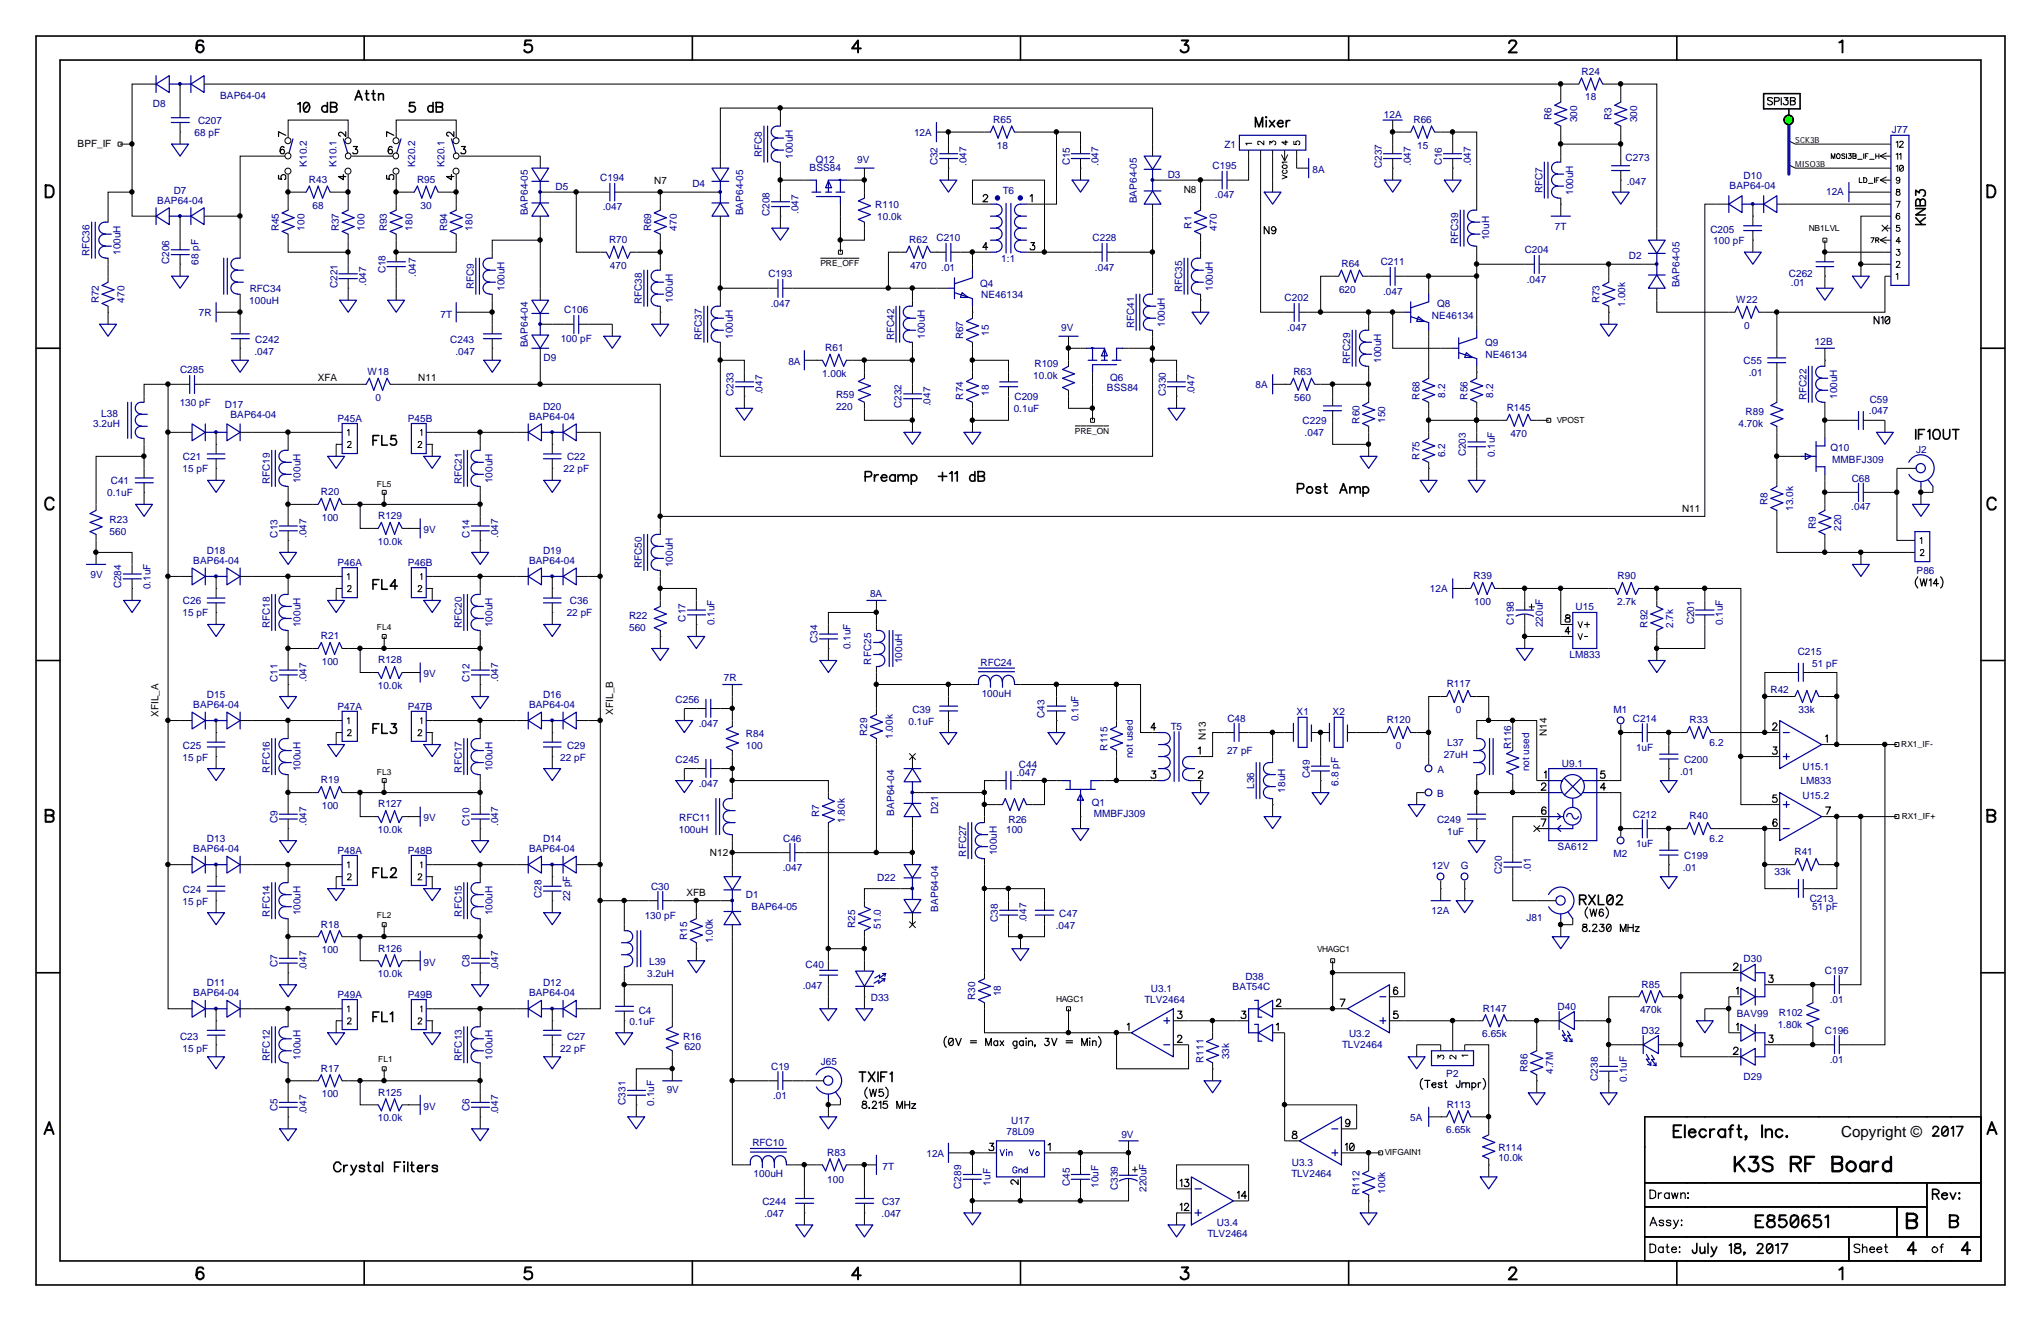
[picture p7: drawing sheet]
<svg xmlns="http://www.w3.org/2000/svg" width="432mm" height="279mm" viewBox="0 0 432 279" stroke-linecap="round" stroke-linejoin="round" font-family="sans-serif">
<defs><g id="words">
<text font-size="3.2" x="389.6" y="240.5">Copyright ©</text>
<g font-size="2.1" fill="#000096">
<text x="334.6" y="15.8">R24</text>
<text x="32.3" y="22.6">D8</text>
<text x="46.6" y="20.9">BAP64-04</text>
<text x="335.4" y="21.3">18</text>
<text x="41.1" y="28.8">68 pF</text>
<text x="41.9" y="26.2">C207</text>
<text x="193.4" y="28.8">12A</text>
<text x="210.1" y="26">R65</text>
<text x="292.8" y="24.9">12A</text>
<text x="299" y="26">R66</text>
<text x="328.3" y="25.5" transform="rotate(-90 328.3 25.5)">R6</text>
<text x="333.7" y="25.9" transform="rotate(-90 333.7 25.9)">300</text>
<text x="341" y="25.5" transform="rotate(-90 341 25.5)">R3</text>
<text x="346.4" y="25.9" transform="rotate(-90 346.4 25.9)">300</text>
<text x="400.2" y="28.2">J77</text>
<text x="64.9" y="35.2" transform="rotate(-90 64.9 35.2)">K10.2</text>
<text x="71.2" y="35.2" transform="rotate(-90 71.2 35.2)">K10.1</text>
<text x="87.8" y="35.2" transform="rotate(-90 87.8 35.2)">K20.2</text>
<text x="94.1" y="35.2" transform="rotate(-90 94.1 35.2)">K20.1</text>
<text x="161.2" y="33.3" transform="rotate(-90 161.2 33.3)">RFC8</text>
<text x="167.7" y="33.6" transform="rotate(-90 167.7 33.6)">100uH</text>
<text x="172.6" y="34.4">Q12</text>
<text x="181.4" y="34.4">9V</text>
<text x="198.4" y="35" transform="rotate(-90 198.4 35)">C32</text>
<text x="204.5" y="35.1" transform="rotate(-90 204.5 35.1)">.047</text>
<text x="210.9" y="31.4">18</text>
<text x="226.3" y="35" transform="rotate(-90 226.3 35)">C15</text>
<text x="232.4" y="35.1" transform="rotate(-90 232.4 35.1)">.047</text>
<text x="256.5" y="35.8">C195</text>
<text x="259.1" y="31.3">Z1</text>
<text x="292.4" y="35.6" transform="rotate(-90 292.4 35.6)">C237</text>
<text x="298.4" y="35.1" transform="rotate(-90 298.4 35.1)">.047</text>
<text x="299.8" y="31.4">15</text>
<text x="305.1" y="35" transform="rotate(-90 305.1 35)">C16</text>
<text x="311.1" y="35.1" transform="rotate(-90 311.1 35.1)">.047</text>
<text x="343.9" y="34">C273</text>
<text x="36.7" y="41">D7</text>
<text x="65.4" y="38.7">R43</text>
<text x="88.2" y="38.7">R95</text>
<text x="117.5" y="40.2">D5</text>
<text x="127" y="38.4">C194</text>
<text x="146.5" y="39.6">D4</text>
<text x="171.3" y="36.2">BSS84</text>
<text x="212.2" y="41">T6</text>
<text x="247.1" y="37.7">D3</text>
<text x="257" y="41.9">.047</text>
<text x="277.7" y="36.7">8A</text>
<text x="326.3" y="40.9" transform="rotate(-90 326.3 40.9)">RFC7</text>
<text x="332.8" y="41.2" transform="rotate(-90 332.8 41.2)">100uH</text>
<text x="344.2" y="39.1">.047</text>
<text x="365.9" y="40">BAP64-04</text>
<text x="368.9" y="37.8">D10</text>
<text x="386.3" y="41.3">12A</text>
<text x="33.3" y="43.1">BAP64-04</text>
<text x="66.1" y="44.1">68</text>
<text x="89" y="44.1">30</text>
<text x="111.7" y="45.6" transform="rotate(-90 111.7 45.6)">BAP64-05</text>
<text x="127.5" y="44.4">.047</text>
<text x="157.2" y="45.6" transform="rotate(-90 157.2 45.6)">BAP64-05</text>
<text x="162.8" y="45.7" transform="rotate(-90 162.8 45.7)">C208</text>
<text x="168.9" y="45.3" transform="rotate(-90 168.9 45.3)">.047</text>
<text x="185.2" y="44">R110</text>
<text x="185.6" y="46.6">10.0k</text>
<text x="240.5" y="43" transform="rotate(-90 240.5 43)">BAP64-05</text>
<text x="25.5" y="53.9" transform="rotate(-90 25.5 53.9)">100uH</text>
<text x="59" y="48.9" transform="rotate(-90 59 48.9)">R45</text>
<text x="64.4" y="48.8" transform="rotate(-90 64.4 48.8)">100</text>
<text x="71.7" y="48.9" transform="rotate(-90 71.7 48.9)">R37</text>
<text x="77.1" y="48.8" transform="rotate(-90 77.1 48.8)">100</text>
<text x="81.9" y="48.9" transform="rotate(-90 81.9 48.9)">R93</text>
<text x="87.3" y="48.8" transform="rotate(-90 87.3 48.8)">180</text>
<text x="94.6" y="48.9" transform="rotate(-90 94.6 48.9)">R94</text>
<text x="100" y="48.8" transform="rotate(-90 100 48.8)">180</text>
<text x="128.9" y="51.4">R70</text>
<text x="137.8" y="48.9" transform="rotate(-90 137.8 48.9)">R69</text>
<text x="143.2" y="48.8" transform="rotate(-90 143.2 48.8)">470</text>
<text x="192.4" y="51.4">R62</text>
<text x="198.1" y="51.1">C210</text>
<text x="231.1" y="51.1">C228</text>
<text x="252.1" y="48.3" transform="rotate(-90 252.1 48.3)">R1</text>
<text x="257.5" y="48.8" transform="rotate(-90 257.5 48.8)">470</text>
<text x="308.5" y="51.6" transform="rotate(-90 308.5 51.6)">RFC39</text>
<text x="315" y="50.8" transform="rotate(-90 315 50.8)">10uH</text>
<text x="322.6" y="53.6">C204</text>
<text x="328.9" y="48.7">7T</text>
<text x="361.9" y="49.3">C205</text>
<text x="362.5" y="51.6">100 pF</text>
<text x="19" y="54.2" transform="rotate(-90 19 54.2)">RFC36</text>
<text x="35.8" y="55.9" transform="rotate(-90 35.8 55.9)">C206</text>
<text x="42" y="56" transform="rotate(-90 42 56)">68 pF</text>
<text x="81.5" y="57.8" transform="rotate(-90 81.5 57.8)">C18</text>
<text x="88" y="58.6" transform="rotate(-90 88 58.6)">.047</text>
<text x="129" y="56.8">470</text>
<text x="162.6" y="58.7">C193</text>
<text x="192.5" y="56.8">470</text>
<text x="199.1" y="57.2">.01</text>
<text x="211.8" y="55.5">1:1</text>
<text x="231.6" y="57.2">.047</text>
<text x="283.8" y="56.5">R64</text>
<text x="292.1" y="56.1">C211</text>
<text x="323" y="59.8">.047</text>
<text x="344.6" y="54.8">D2</text>
<text x="378.5" y="58.7">C262</text>
<text x="20.9" y="64.2" transform="rotate(-90 20.9 64.2)">R72</text>
<text x="26.3" y="64" transform="rotate(-90 26.3 64)">470</text>
<text x="52.7" y="64.3">100uH</text>
<text x="52.8" y="61.8">RFC34</text>
<text x="71.4" y="61" transform="rotate(-90 71.4 61)">C221</text>
<text x="77.5" y="60.5" transform="rotate(-90 77.5 60.5)">.047</text>
<text x="100.2" y="61.1" transform="rotate(-90 100.2 61.1)">RFC9</text>
<text x="106.8" y="61.6" transform="rotate(-90 106.8 61.6)">100uH</text>
<text x="135.8" y="64.3" transform="rotate(-90 135.8 64.3)">RFC38</text>
<text x="142.3" y="64.1" transform="rotate(-90 142.3 64.1)">100uH</text>
<text x="163.1" y="64.9">.047</text>
<text x="207.3" y="60.7">Q4</text>
<text x="207.6" y="63.1">NE46134</text>
<text x="250.1" y="61.8" transform="rotate(-90 250.1 61.8)">RFC35</text>
<text x="256.6" y="61.6" transform="rotate(-90 256.6 61.6)">100uH</text>
<text x="271.8" y="63.8">C202</text>
<text x="283.3" y="61.9">620</text>
<text x="292.6" y="62.3">.047</text>
<text x="304" y="65">Q8</text>
<text x="338.4" y="64.2" transform="rotate(-90 338.4 64.2)">R73</text>
<text x="343.8" y="64.9" transform="rotate(-90 343.8 64.9)">1.00k</text>
<text x="355.3" y="60.8" transform="rotate(-90 355.3 60.8)">BAP64-05</text>
<text x="367.3" y="64.1">W22</text>
<text x="378.9" y="60.5">.01</text>
<text x="42.1" y="66.8">7R</text>
<text x="93.2" y="67.2">7T</text>
<text x="119.4" y="66.3">C106</text>
<text x="148.5" y="72" transform="rotate(-90 148.5 72)">RFC37</text>
<text x="155" y="71.7" transform="rotate(-90 155 71.7)">100uH</text>
<text x="189.1" y="72" transform="rotate(-90 189.1 72)">RFC42</text>
<text x="195.7" y="71.7" transform="rotate(-90 195.7 71.7)">100uH</text>
<text x="203.8" y="71.8" transform="rotate(-90 203.8 71.8)">R67</text>
<text x="209.2" y="71" transform="rotate(-90 209.2 71)">15</text>
<text x="224.5" y="69.9">9V</text>
<text x="239.9" y="69.4" transform="rotate(-90 239.9 69.4)">RFC41</text>
<text x="246.5" y="69.2" transform="rotate(-90 246.5 69.2)">100uH</text>
<text x="272.3" y="69.9">.047</text>
<text x="302.9" y="67.6">NE46134</text>
<text x="369" y="69.5">0</text>
<text x="53.8" y="75.2">.047</text>
<text x="54" y="72.6">C242</text>
<text x="95.2" y="72.6">C243</text>
<text x="96.4" y="75.2">.047</text>
<text x="111.7" y="73.5" transform="rotate(-90 111.7 73.5)">BAP64-04</text>
<text x="115" y="76.5">D9</text>
<text x="118.6" y="72.4">100 pF</text>
<text x="166.8" y="77.2">8A</text>
<text x="174.6" y="74.3">R61</text>
<text x="218.9" y="77.7">R109</text>
<text x="285.7" y="77" transform="rotate(-90 285.7 77)">RFC29</text>
<text x="292.2" y="76.8" transform="rotate(-90 292.2 76.8)">100uH</text>
<text x="314.2" y="73.2">Q9</text>
<text x="314.3" y="75.8">NE46134</text>
<text x="368.9" y="77">C55</text>
<text x="384" y="73.1">12B</text>
<text x="38.1" y="78.8">C285</text>
<text x="77.7" y="79.3">W18</text>
<text x="155.2" y="83.8" transform="rotate(-90 155.2 83.8)">C233</text>
<text x="161.3" y="83.4" transform="rotate(-90 161.3 83.4)">.047</text>
<text x="173.9" y="79.7">1.00k</text>
<text x="209.2" y="83.7" transform="rotate(-90 209.2 83.7)">18</text>
<text x="218.6" y="80.3">10.0k</text>
<text x="234.2" y="82.6">BSS84</text>
<text x="234.9" y="80.7">Q6</text>
<text x="246.6" y="83.8" transform="rotate(-90 246.6 83.8)">C330</text>
<text x="252.7" y="83.4" transform="rotate(-90 252.7 83.4)">.047</text>
<text x="265.6" y="82.1">8A</text>
<text x="273.6" y="79.3">R63</text>
<text x="370" y="79.6">.01</text>
<text x="21.4" y="88.1">L38</text>
<text x="38" y="85.9">130 pF</text>
<text x="47.6" y="86.4">D17</text>
<text x="48.8" y="88.5">BAP64-04</text>
<text x="71.4" y="89.2">P45A</text>
<text x="79.4" y="84.8">0</text>
<text x="86.3" y="89.2">P45B</text>
<text x="111.9" y="88.8">BAP64-04</text>
<text x="114.9" y="86.7">D20</text>
<text x="176.9" y="84.1">R59</text>
<text x="176.9" y="86.6">220</text>
<text x="190.8" y="86.4" transform="rotate(-90 190.8 86.4)">C232</text>
<text x="196.8" y="85.9" transform="rotate(-90 196.8 85.9)">.047</text>
<text x="203.8" y="84.5" transform="rotate(-90 203.8 84.5)">R74</text>
<text x="214.5" y="87.2">0.1uF</text>
<text x="214.6" y="84.7">C209</text>
<text x="273.8" y="84.8">560</text>
<text x="275.6" y="89.7">C229</text>
<text x="287.6" y="89.6" transform="rotate(-90 287.6 89.6)">R60</text>
<text x="293" y="89.4" transform="rotate(-90 293 89.4)">150</text>
<text x="300.3" y="84.5" transform="rotate(-90 300.3 84.5)">R68</text>
<text x="305.7" y="84.1" transform="rotate(-90 305.7 84.1)">8.2</text>
<text x="310.5" y="84.5" transform="rotate(-90 310.5 84.5)">R56</text>
<text x="315.9" y="84.1" transform="rotate(-90 315.9 84.1)">8.2</text>
<text x="318.8" y="87">R145</text>
<text x="369.3" y="87.8">R89</text>
<text x="382.2" y="84.7" transform="rotate(-90 382.2 84.7)">RFC22</text>
<text x="388.7" y="84.4" transform="rotate(-90 388.7 84.4)">100uH</text>
<text x="395.4" y="87.6">.047</text>
<text x="395.6" y="85.3">C59</text>
<text x="19.7" y="90.3">3.2uH</text>
<text x="276" y="92.3">.047</text>
<text x="319.5" y="92.4">470</text>
<text x="367.8" y="90.3">4.70k</text>
<text x="387.3" y="95.4">Q10</text>
<text x="405.4" y="95.8">J2</text>
<text x="38.6" y="99.9">15 pF</text>
<text x="38.7" y="97.4">C21</text>
<text x="119.2" y="99.9">22 pF</text>
<text x="120" y="97.4">C22</text>
<text x="300.3" y="97.2" transform="rotate(-90 300.3 97.2)">R75</text>
<text x="305.7" y="96.7" transform="rotate(-90 305.7 96.7)">6.2</text>
<text x="310.1" y="96.5" transform="rotate(-90 310.1 96.5)">C203</text>
<text x="316.2" y="96.7" transform="rotate(-90 316.2 96.7)">0.1uF</text>
<text x="387.6" y="98">MMBFJ309</text>
<text x="391.8" y="101.9">C68</text>
<text x="22.7" y="105">0.1uF</text>
<text x="23.5" y="102.4">C41</text>
<text x="57.1" y="102.4" transform="rotate(-90 57.1 102.4)">RFC19</text>
<text x="63.6" y="102.2" transform="rotate(-90 63.6 102.2)">100uH</text>
<text x="67.9" y="104.7">R20</text>
<text x="97.7" y="102.4" transform="rotate(-90 97.7 102.4)">RFC21</text>
<text x="104.2" y="102.2" transform="rotate(-90 104.2 102.2)">100uH</text>
<text x="374" y="106.8" transform="rotate(-90 374 106.8)">R8</text>
<text x="391.7" y="107.9">.047</text>
<text x="23.2" y="110.7">R23</text>
<text x="23.2" y="113.2">560</text>
<text x="58.7" y="113.7" transform="rotate(-90 58.7 113.7)">C13</text>
<text x="64.9" y="113.8" transform="rotate(-90 64.9 113.8)">.047</text>
<text x="68.1" y="110.2">100</text>
<text x="80" y="109.8">R129</text>
<text x="89.6" y="112.8">9V</text>
<text x="99.3" y="113.7" transform="rotate(-90 99.3 113.7)">C14</text>
<text x="105.4" y="113.8" transform="rotate(-90 105.4 113.8)">.047</text>
<text x="379.4" y="108" transform="rotate(-90 379.4 108)">13.0k</text>
<text x="384.1" y="111.8" transform="rotate(-90 384.1 111.8)">R9</text>
<text x="389.6" y="112.3" transform="rotate(-90 389.6 112.3)">220</text>
<text x="40.9" y="119.3">BAP64-04</text>
<text x="43.8" y="117.2">D18</text>
<text x="71.4" y="119.6">P46A</text>
<text x="79.9" y="115.2">10.0k</text>
<text x="86.3" y="119.6">P46B</text>
<text x="111.9" y="119.3">BAP64-04</text>
<text x="114.9" y="117.2">D19</text>
<text x="142.3" y="120" transform="rotate(-90 142.3 120)">100uH</text>
<text x="19.1" y="122.3">9V</text>
<text x="25.7" y="124.5" transform="rotate(-90 25.7 124.5)">C284</text>
<text x="31.8" y="124.6" transform="rotate(-90 31.8 124.6)">0.1uF</text>
<text x="135.8" y="120.2" transform="rotate(-90 135.8 120.2)">RFC50</text>
<text x="302.5" y="125.1">12A</text>
<text x="311.7" y="122.5">R39</text>
<text x="342.2" y="122.5">R90</text>
<text x="405.5" y="121.5">P86</text>
<text x="38.6" y="130.4">15 pF</text>
<text x="38.7" y="127.8">C26</text>
<text x="119.9" y="130.4">22 pF</text>
<text x="120.6" y="127.8">C36</text>
<text x="133.1" y="131">R22</text>
<text x="145" y="131.5" transform="rotate(-90 145 131.5)">C17</text>
<text x="184.1" y="126.3">8A</text>
<text x="311.9" y="127.9">100</text>
<text x="333.3" y="129.1">U15</text>
<text x="342.1" y="127.9">2.7k</text>
<text x="57.1" y="132.9" transform="rotate(-90 57.1 132.9)">RFC18</text>
<text x="63.6" y="132.7" transform="rotate(-90 63.6 132.7)">100uH</text>
<text x="67.9" y="135.2">R21</text>
<text x="97.7" y="132.9" transform="rotate(-90 97.7 132.9)">RFC20</text>
<text x="104.2" y="132.7" transform="rotate(-90 104.2 132.7)">100uH</text>
<text x="133.1" y="133.5">560</text>
<text x="151.1" y="132.2" transform="rotate(-90 151.1 132.2)">0.1uF</text>
<text x="173" y="136" transform="rotate(-90 173 136)">C34</text>
<text x="179.9" y="137.3" transform="rotate(-90 179.9 137.3)">0.1uF</text>
<text x="320.3" y="132.2" transform="rotate(-90 320.3 132.2)">C198</text>
<text x="326.4" y="132.7" transform="rotate(-90 326.4 132.7)">220uF</text>
<text x="348.6" y="132.8" transform="rotate(-90 348.6 132.8)">R92</text>
<text x="354" y="132.8" transform="rotate(-90 354 132.8)">2.7k</text>
<text x="358.4" y="132.1" transform="rotate(-90 358.4 132.1)">C201</text>
<text x="364.5" y="132.2" transform="rotate(-90 364.5 132.2)">0.1uF</text>
<text x="68.1" y="140.6">100</text>
<text x="80" y="140.3">R128</text>
<text x="89.6" y="143.3">9V</text>
<text x="184.3" y="140.5" transform="rotate(-90 184.3 140.5)">RFC25</text>
<text x="190.8" y="140.3" transform="rotate(-90 190.8 140.3)">100uH</text>
<text x="207.4" y="140.9">RFC24</text>
<text x="332.1" y="139.1">LM833</text>
<text x="380.3" y="138.6">C215</text>
<text x="383.4" y="141">51 pF</text>
<text x="40.9" y="149.8">BAP64-04</text>
<text x="43.8" y="147.7">D15</text>
<text x="58.7" y="144.2" transform="rotate(-90 58.7 144.2)">C11</text>
<text x="64.9" y="144.3" transform="rotate(-90 64.9 144.3)">.047</text>
<text x="79.9" y="145.7">10.0k</text>
<text x="99.3" y="144.2" transform="rotate(-90 99.3 144.2)">C12</text>
<text x="105.4" y="144.3" transform="rotate(-90 105.4 144.3)">.047</text>
<text x="111.9" y="149.8">BAP64-04</text>
<text x="114.9" y="147.7">D16</text>
<text x="142.9" y="148.8">C256</text>
<text x="153.2" y="144.1">7R</text>
<text x="207.7" y="147.4">100uH</text>
<text x="306.1" y="145.4">R117</text>
<text x="374.6" y="146.6">R42</text>
<text x="71.4" y="150.1">P47A</text>
<text x="86.3" y="150.1">P47B</text>
<text x="147.8" y="153.7">.047</text>
<text x="157.8" y="155.8">R84</text>
<text x="183.5" y="155.6" transform="rotate(-90 183.5 155.6)">R29</text>
<text x="192.2" y="153.2">0.1uF</text>
<text x="193" y="150.7">C39</text>
<text x="221" y="151.9" transform="rotate(-90 221 151.9)">C43</text>
<text x="228.2" y="152.6" transform="rotate(-90 228.2 152.6)">0.1uF</text>
<text x="247.7" y="154.3">T5</text>
<text x="259.7" y="152.7">C48</text>
<text x="274.3" y="151.3">X1</text>
<text x="281.9" y="151.3">X2</text>
<text x="293.4" y="153">R120</text>
<text x="308" y="150.8">0</text>
<text x="341.4" y="150.8">M1</text>
<text x="345.4" y="152.7">C214</text>
<text x="357.5" y="153">R33</text>
<text x="380.5" y="150.8">33k</text>
<text x="38.6" y="160.9">15 pF</text>
<text x="38.7" y="158.3">C25</text>
<text x="118.5" y="160.9">22 pF</text>
<text x="120" y="158.3">C29</text>
<text x="142.9" y="161.5">C245</text>
<text x="157.8" y="158.3">100</text>
<text x="188.9" y="156.3" transform="rotate(-90 188.9 156.3)">1.00k</text>
<text x="234.3" y="158.8" transform="rotate(-90 234.3 158.8)">R115</text>
<text x="239.7" y="160.4" transform="rotate(-90 239.7 160.4)">not used</text>
<text x="259.6" y="159.4">27 pF</text>
<text x="295.3" y="158.4">0</text>
<text x="305.5" y="160.3">27uH</text>
<text x="306.2" y="157.7">L37</text>
<text x="319.7" y="158.4" transform="rotate(-90 319.7 158.4)">R116</text>
<text x="346.1" y="158.8">1uF</text>
<text x="356.3" y="161.5">C200</text>
<text x="361.7" y="157.7">6.2</text>
<text x="57.1" y="163.4" transform="rotate(-90 57.1 163.4)">RFC16</text>
<text x="63.6" y="163.2" transform="rotate(-90 63.6 163.2)">100uH</text>
<text x="67.9" y="165.7">R19</text>
<text x="97.7" y="163.4" transform="rotate(-90 97.7 163.4)">RFC17</text>
<text x="104.2" y="163.2" transform="rotate(-90 104.2 163.2)">100uH</text>
<text x="147.8" y="166.4">.047</text>
<text x="215.1" y="164.2">.047</text>
<text x="215.6" y="162.5">C44</text>
<text x="265.3" y="166.9" transform="rotate(-90 265.3 166.9)">L36</text>
<text x="271.9" y="167.6" transform="rotate(-90 271.9 167.6)">18uH</text>
<text x="277.1" y="164.5" transform="rotate(-90 277.1 164.5)">C49</text>
<text x="283.2" y="166.2" transform="rotate(-90 283.2 166.2)">6.8 pF</text>
<text x="304.1" y="163.5">A</text>
<text x="323.5" y="163.2" transform="rotate(-90 323.5 163.2)">not used</text>
<text x="330.5" y="162.1">U9.1</text>
<text x="355.4" y="164">.01</text>
<text x="380.9" y="165.8">LM833</text>
<text x="381.3" y="162.8">U15.1</text>
<text x="68.1" y="171.1">100</text>
<text x="80" y="170.8">R127</text>
<text x="89.6" y="173.7">9V</text>
<text x="143.7" y="173.6">RFC11</text>
<text x="173.3" y="172.8" transform="rotate(-90 173.3 172.8)">R7</text>
<text x="189.1" y="172.6" transform="rotate(-90 189.1 172.6)">BAP64-04</text>
<text x="198.5" y="172.1" transform="rotate(-90 198.5 172.1)">D21</text>
<text x="213.4" y="174">R26</text>
<text x="231" y="170.4">Q1</text>
<text x="231.4" y="172.8">MMBFJ309</text>
<text x="304" y="174">C249</text>
<text x="304" y="168.6">B</text>
<text x="345.4" y="173">C212</text>
<text x="357.5" y="173.3">R40</text>
<text x="381.3" y="169.1">U15.2</text>
<text x="43.8" y="178.1">D13</text>
<text x="58.7" y="174.1" transform="rotate(-90 58.7 174.1)">C9</text>
<text x="64.9" y="174.8" transform="rotate(-90 64.9 174.8)">.047</text>
<text x="79.9" y="176.2">10.0k</text>
<text x="99.3" y="174.7" transform="rotate(-90 99.3 174.7)">C10</text>
<text x="105.4" y="174.8" transform="rotate(-90 105.4 174.8)">.047</text>
<text x="114.9" y="178.1">D14</text>
<text x="143.6" y="176.1">100uH</text>
<text x="165.7" y="178.1">C46</text>
<text x="178.7" y="174.1" transform="rotate(-90 178.7 174.1)">1.80k</text>
<text x="212.9" y="176.2">100</text>
<text x="306.2" y="176.5">1uF</text>
<text x="329.5" y="179.7">SA612</text>
<text x="346.1" y="179.2">1uF</text>
<text x="361.7" y="178.1">6.2</text>
<text x="40.9" y="180.3">BAP64-04</text>
<text x="71.4" y="180.6">P48A</text>
<text x="86.3" y="180.6">P48B</text>
<text x="111.9" y="180.3">BAP64-04</text>
<text x="165.6" y="184.1">.047</text>
<text x="204.4" y="181.2" transform="rotate(-90 204.4 181.2)">RFC27</text>
<text x="210.9" y="180.9" transform="rotate(-90 210.9 180.9)">100uH</text>
<text x="302.9" y="183.8">12V</text>
<text x="309" y="183.8">G</text>
<text x="317.8" y="184.8" transform="rotate(-90 317.8 184.8)">C20</text>
<text x="323.8" y="184.4" transform="rotate(-90 323.8 184.4)">.01</text>
<text x="341.4" y="181.3">M2</text>
<text x="356" y="184.3">.01</text>
<text x="356.3" y="181.8">C199</text>
<text x="375.4" y="185.1">33k</text>
<text x="379.6" y="180.9">R41</text>
<text x="38.6" y="191.3">15 pF</text>
<text x="38.7" y="188.8">C24</text>
<text x="114.6" y="189.9" transform="rotate(-90 114.6 189.9)">C28</text>
<text x="120.6" y="190.7" transform="rotate(-90 120.6 190.7)">22 pF</text>
<text x="137.8" y="188.2">C30</text>
<text x="157.8" y="190">D1</text>
<text x="185.6" y="186.4">D22</text>
<text x="382.9" y="190.8">C213</text>
<text x="57.1" y="193.9" transform="rotate(-90 57.1 193.9)">RFC14</text>
<text x="63.6" y="193.6" transform="rotate(-90 63.6 193.6)">100uH</text>
<text x="67.9" y="196.2">R18</text>
<text x="97.7" y="193.9" transform="rotate(-90 97.7 193.9)">RFC15</text>
<text x="104.2" y="193.6" transform="rotate(-90 104.2 193.6)">100uH</text>
<text x="136.4" y="194.3">130 pF</text>
<text x="159" y="192.4">BAP64-05</text>
<text x="180.9" y="196.3" transform="rotate(-90 180.9 196.3)">R25</text>
<text x="186.4" y="196.4" transform="rotate(-90 186.4 196.4)">51.0</text>
<text x="198.5" y="192.9" transform="rotate(-90 198.5 192.9)">BAP64-04</text>
<text x="211.1" y="195" transform="rotate(-90 211.1 195)">C38</text>
<text x="217.2" y="195.1" transform="rotate(-90 217.2 195.1)">.047</text>
<text x="223.4" y="196.4">.047</text>
<text x="224.1" y="193.9">C47</text>
<text x="302.9" y="193.3">12A</text>
<text x="322.9" y="194.8">J81</text>
<text x="383.4" y="192.4">51 pF</text>
<text x="68.1" y="201.6">100</text>
<text x="80" y="201.3">R126</text>
<text x="145.4" y="198.8" transform="rotate(-90 145.4 198.8)">R15</text>
<text x="150.8" y="199.5" transform="rotate(-90 150.8 199.5)">1.00k</text>
<text x="368.9" y="203.5">D30</text>
<text x="43.8" y="208.6">D11</text>
<text x="58.7" y="204.6" transform="rotate(-90 58.7 204.6)">C7</text>
<text x="64.9" y="205.2" transform="rotate(-90 64.9 205.2)">.047</text>
<text x="79.9" y="206.7">10.0k</text>
<text x="89.6" y="204.2">9V</text>
<text x="99.3" y="204.6" transform="rotate(-90 99.3 204.6)">C8</text>
<text x="105.4" y="205.2" transform="rotate(-90 105.4 205.2)">.047</text>
<text x="114.9" y="208.6">D12</text>
<text x="136.9" y="206.6">3.2uH</text>
<text x="137.3" y="204">L39</text>
<text x="169.8" y="209.1">.047</text>
<text x="170.4" y="204.6">C40</text>
<text x="243.5" y="209.7">U3.1</text>
<text x="260.8" y="209.5">BAT54C</text>
<text x="263.5" y="207.3">D38</text>
<text x="347.3" y="208.9">R85</text>
<text x="386.1" y="206">C197</text>
<text x="40.9" y="210.7">BAP64-04</text>
<text x="71.4" y="211.1">P49A</text>
<text x="86.3" y="211.1">P49B</text>
<text x="111.9" y="210.7">BAP64-04</text>
<text x="135.1" y="214.5">C4</text>
<text x="184.2" y="211.8">D33</text>
<text x="206.3" y="211.5" transform="rotate(-90 206.3 211.5)">R30</text>
<text x="211.8" y="210.7" transform="rotate(-90 211.8 210.7)">18</text>
<text x="242.1" y="212.1">TLV2464</text>
<text x="313.7" y="214">R147</text>
<text x="329.5" y="213.6">D40</text>
<text x="347" y="214.3">470k</text>
<text x="367.5" y="215.1">BAV99</text>
<text x="376.3" y="214.8">R102</text>
<text x="387.1" y="212.1">.01</text>
<text x="38.1" y="219.9">C23</text>
<text x="120" y="219.9">C27</text>
<text x="133.2" y="216.7">0.1uF</text>
<text x="144.5" y="219.9">R16</text>
<text x="284" y="221.7">TLV2464</text>
<text x="285.4" y="219.3">U3.2</text>
<text x="313.6" y="219.4">6.65k</text>
<text x="347.3" y="218.7">D32</text>
<text x="376.1" y="217.3">1.80k</text>
<text x="386.1" y="218.7">C196</text>
<text x="38.6" y="222.4">15 pF</text>
<text x="57.1" y="224.4" transform="rotate(-90 57.1 224.4)">RFC12</text>
<text x="63.6" y="224.1" transform="rotate(-90 63.6 224.1)">100uH</text>
<text x="67.9" y="226.7">R17</text>
<text x="97.7" y="224.4" transform="rotate(-90 97.7 224.4)">RFC13</text>
<text x="104.2" y="224.1" transform="rotate(-90 104.2 224.1)">100uH</text>
<text x="118.5" y="222.4">22 pF</text>
<text x="144.8" y="222.2">620</text>
<text x="163.2" y="226.3">C19</text>
<text x="173.7" y="225.3">J65</text>
<text x="254.6" y="224.8" transform="rotate(-90 254.6 224.8)">R111</text>
<text x="260" y="224" transform="rotate(-90 260 224)">33k</text>
<text x="306" y="227.8">P2</text>
<text x="323.2" y="226.7" transform="rotate(-90 323.2 226.7)">R86</text>
<text x="328.6" y="227.2" transform="rotate(-90 328.6 227.2)">4.7M</text>
<text x="387.1" y="224.8">.01</text>
<text x="68.1" y="232.1">100</text>
<text x="80" y="231.7">R125</text>
<text x="132.3" y="233.7" transform="rotate(-90 132.3 233.7)">C331</text>
<text x="138.4" y="233.8" transform="rotate(-90 138.4 233.8)">0.1uF</text>
<text x="141.1" y="231.2">9V</text>
<text x="163.6" y="232.4">.01</text>
<text x="338.1" y="228.6" transform="rotate(-90 338.1 228.6)">C238</text>
<text x="344.2" y="228.8" transform="rotate(-90 344.2 228.8)">0.1uF</text>
<text x="368.9" y="228.3">D29</text>
<text x="58.7" y="235" transform="rotate(-90 58.7 235)">C5</text>
<text x="64.9" y="235.7" transform="rotate(-90 64.9 235.7)">.047</text>
<text x="79.9" y="237.2">10.0k</text>
<text x="89.6" y="234.7">9V</text>
<text x="99.3" y="235" transform="rotate(-90 99.3 235)">C6</text>
<text x="105.4" y="235.7" transform="rotate(-90 105.4 235.7)">.047</text>
<text x="214" y="237.7">U17</text>
<text x="298.4" y="237.2">5A</text>
<text x="306" y="239.7">6.65k</text>
<text x="306.1" y="234.3">R113</text>
<text x="159.2" y="242.5">RFC10</text>
<text x="175" y="244.4">R83</text>
<text x="196" y="244.7">12A</text>
<text x="212.9" y="240">78L09</text>
<text x="237.2" y="240.8">9V</text>
<text x="317" y="243.4">R114</text>
<text x="317" y="245.6">10.0k</text>
<text x="159.4" y="249">100uH</text>
<text x="175" y="250.2">100</text>
<text x="186.7" y="247.4">7T</text>
<text x="203.4" y="251.5" transform="rotate(-90 203.4 251.5)">C289</text>
<text x="209.5" y="250.8" transform="rotate(-90 209.5 250.8)">1uF</text>
<text x="226.3" y="250.9" transform="rotate(-90 226.3 250.9)">C45</text>
<text x="232.4" y="251.3" transform="rotate(-90 232.4 251.3)">10uF</text>
<text x="236.5" y="251.7" transform="rotate(-90 236.5 251.7)">C339</text>
<text x="273.2" y="249">TLV2464</text>
<text x="273.3" y="246.6">U3.3</text>
<text x="161.3" y="254.8">C244</text>
<text x="161.7" y="257.4">.047</text>
<text x="186.5" y="257.4">.047</text>
<text x="186.6" y="254.8">C37</text>
<text x="242.6" y="252.1" transform="rotate(-90 242.6 252.1)">220uF</text>
<text x="287.6" y="252.7" transform="rotate(-90 287.6 252.7)">R112</text>
<text x="293" y="252.5" transform="rotate(-90 293 252.5)">100k</text>
<text x="255.4" y="261.6">TLV2464</text>
<text x="257.5" y="259.3">U3.4</text>
</g>
<g font-size="2.1">
<text x="16.4" y="31.1">BPF_IF</text>
<text x="138.4" y="38.9">N7</text>
<text x="250.4" y="40.7">N8</text>
<text x="67.2" y="80.5">XFA</text>
<text x="88.5" y="80.6">N11</text>
<text x="355.9" y="108.3">N11</text>
<text x="33.5" y="151.6" transform="rotate(-90 33.5 151.6)">XFIL_A</text>
<text x="129.7" y="151.1" transform="rotate(-90 129.7 151.1)">XFIL_B</text>
<text x="327.2" y="155.6" transform="rotate(-90 327.2 155.6)">N14</text>
<text x="255.1" y="156.5" transform="rotate(-90 255.1 156.5)">N13</text>
<text x="150.2" y="181.1">N12</text>
<text x="145.2" y="189.5">XFB</text>
</g>
<g font-size="1.8">
<text x="379.8" y="35.2">MISO3B</text>
<text x="379.8" y="30.1">SCK3B</text>
<text x="382.7" y="48.9">NB1LVL</text>
<text x="173.6" y="56.2">PRE_OFF</text>
<text x="329.4" y="89.4">VPOST</text>
<text x="227.4" y="91.7">PRE_ON</text>
<text x="79.8" y="103">FL5</text>
<text x="79.8" y="133.3">FL4</text>
<text x="402.3" y="157.9">RX1_IF-</text>
<text x="79.8" y="163.9">FL3</text>
<text x="402.3" y="173.1">RX1_IF+</text>
<text x="79.8" y="194.2">FL2</text>
<text x="278.6" y="201.3">VHAGC1</text>
<text x="223.4" y="211.9">HAGC1</text>
<text x="80" y="224.5">FL1</text>
<text x="292.9" y="244.3">VIFGAIN1</text>
</g>
</g></defs>
<path d="M0 0h431.8v279.4h-431.8z" fill-rule="evenodd" fill="#fff" stroke="#fff" stroke-width=".34"/>
<g fill="none" stroke="#000" stroke-width=".34">
<path d="M7.6 7.6h416.6v264.2h-416.6zM12.7 12.7h406.4v254h-406.4zM77 7.7v5M77.3 19.8h.7M77.6 19.1v2l.5 .1M78.7 19.8h.6M79 19.1v1.6l.1 .4 .3 .1M80.1 19.8v1.4M146.5 7.7v5M215.9 7.7v5M285.3 7.7v5M354.8 7.7v5"/>
<path d="M373.1 19.8h7.7v3.2h-7.7zM63 22l.5-.3v2M64.4 21.8a.65 .65 0 0 1 1 .2 1.23 1.23 0 0 1-.5 1.7h-.2a1.23 1.23 0 0 1-.4-1.7zM65.4 22l-1.1 1.3M69.3 22.6a.65 .65 0 0 0-1-.1 .65 .65 0 0 0 0 1 .65 .65 0 0 0 1-.1M69.3 21.7v2M69.9 21.7h.9l.5 .3v.3l-.5 .3a.55 .55 0 0 1 .5 .6 .55 .55 0 0 1-.5 .5h-.9zM69.9 22.6h.9M75.1 21.2l.8-2.1 .7 2.1M75.4 20.5h1M80.1 20.2a.68 .68 0 0 1 .9-.3l.1 1.3M87.7 21.7h-1l-.1 .8a.72 .72 0 0 1 1.1 0 .72 .72 0 0 1-.1 1.1 .72 .72 0 0 1-1.1-.3"/>
<path d="M91.6 22.6a.64 .64 0 0 0-.9-.1 .64 .64 0 0 0-.1 .9 .64 .64 0 0 0 .8 .2l.2-.2M91.6 21.7v2M92.3 21.7h.8l.5 .1v.6l-.5 .2 .4 .1 .1 .3a.57 .57 0 0 1-.5 .7h-.8zM92.3 22.6h.8M265.6 26.8v-2l.8 2 .7-2v2M267.9 24.7v.2zM267.9 25.5v1.3M268.6 25.5l1.1 1.3M269.7 25.5l-1.1 1.3M270.3 26.1h1.1v-.4a.67 .67 0 0 0-1 0 .67 .67 0 0 0 .1 1 .67 .67 0 0 0 .9-.1M272.1 25.5v1.3M272.9 25.5a.6 .6 0 0 0-.8 .6"/>
<path d="M378.5 23v1.4M405.3 44.1h2l-2 1.4h2M405.3 41.3v-1.1l.8 .6a.65 .65 0 0 1 .7-.7 .65 .65 0 0 1 .5 .9l-.1 .3-.3 .2M405.3 47.5h2M405.3 46.1l1.4 1.4M405.4 42.3l.2-.2h.3l.3 .5 .1-.3a.55 .55 0 0 1 .6-.2 .55 .55 0 0 1 .4 .5v.9h-2zM406.2 42.6v.9M407.3 46.1l-1.2 .9M7.7 73.7h5M419.1 73.7h5M78.9 93.1h.8M80.2 92.1h-1.3v2"/>
<path d="M80.8 92.1v2h1.2M83.7 92.1h-.9l-.1 .9a.71 .71 0 0 1 1.1 .1 .71 .71 0 0 1-.2 1 .71 .71 0 0 1-1.1-.3M199.4 99.9v1.8M206.2 99.7v2.1M206.9 99.7h.9l.4 .2 .1 .4-.5 .5h.3l.2 .3-.2 .6-1.2 .1zM405.3 90.8v2.1M405.9 91.9h.8M407.2 90.8h-1.3v2.1M407.8 91.3l.5-.5v2.1M409.3 90.9a1.02 1.02 0 0 1 1.1 .5 1.02 1.02 0 0 1-.1 1.2 .77 .77 0 0 1-.9 .3 .77 .77 0 0 1-.5-.8v-.5zM411.1 90.8v1.5a.68 .68 0 0 0 .7 .6 .68 .68 0 0 0 .7-.6v-1.5M413.1 90.8h1.3"/>
<path d="M413.8 90.8v2.1M183 100.8h.9a.59 .59 0 0 0 .5-.4 .59 .59 0 0 0-.2-.6l-1.2-.1v2.1M185 100.4v1.4M185.8 100.4a.71 .71 0 0 0-.8 .6M186.4 101h1.2a.65 .65 0 0 0-.9-.5 .65 .65 0 0 0-.2 1 .7 .7 0 0 0 1.1 0M189.4 100.8a.58 .58 0 0 0-.8-.3 .68 .68 0 0 0-.3 1 .68 .68 0 0 0 1.1 0M189.4 100.4v1.4M190 100.8l.5-.4 .5 .1 .1 1.3M190 100.4v1.4M191.1 100.8l.2-.3h.7l.2 .3v1M192.8 100.8a.58 .58 0 0 1 .8-.3 .68 .68 0 0 1 .3 1 .68 .68 0 0 1-1.1 0M192.8 100.4v2"/>
<path d="M198.5 100.8h1.8M200.9 100.2l.5-.5v2.1M202 100.2l.5-.5v2.1M206.2 100.8a.64 .64 0 0 0-.9-.2 .64 .64 0 0 0-.1 .9 .6 .6 0 0 0 1 0M206.9 100.8h.9M274.5 103.4h.8a.59 .59 0 0 0 .5-.4 .59 .59 0 0 0-.1-.6l-1.2-.1v2M279.4 103.3a.6 .6 0 0 0-.9-.3v.5l.8 .2 .1 .4a.6 .6 0 0 1-1 0M280.1 103h.7M280.3 102.3v1.7l.1 .2 .4 .1M283.5 104.3l.7-2 .8 2M283.7 103.6h1M285.6 103.4l.5-.4h.5l.1 1.3"/>
<path d="M285.6 103v1.3M286.7 103.4l.5-.4h.5l.1 1.3M288.4 103.3a.58 .58 0 0 1 .8-.3 .68 .68 0 0 1 .2 1.1 .68 .68 0 0 1-1 0M288.4 103v2M7.7 139.7h5M78.9 123.6h.8M80.2 122.6h-1.3v2M80.8 122.6v2h1.2M84.1 124h-1.6l1.1-1.4v2M419.1 139.7h5M78.9 154.1h.8M80.2 153.1h-1.3v2"/>
<path d="M80.8 153.1v2h1.2M82.8 153.1h1l-.6 .7a.67 .67 0 0 1 .6 1 .67 .67 0 0 1-1.1 .1l-.2-.1M78.9 184.6h.8M80.2 183.6h-1.3v2M80.8 183.6v2h1.2M82.7 184.1l.1-.4 .3-.1 .6 .1a.77 .77 0 0 1-.1 1l-1.1 .9h1.4M334.2 190.2h1.2l.1-.3-.1-.4-.4-.2h-.8v2M334.9 190.2l.6 1.1M336.1 189.3l1.4 2M337.5 189.3l-1.4 2M338.2 189.3v2h1.1M340.2 189.4a.77 .77 0 0 1 1 .3 2.07 2.07 0 0 1-.2 1.6 .71 .71 0 0 1-1-.4 1.83 1.83 0 0 1 .2-1.5z"/>
<path d="M341.2 189.7l-1.2 1.2M342.1 189.7l.3-.4 .7 .2a.64 .64 0 0 1-.2 .8l-1 1h1.4M7.7 205.7h5M78.9 215.1h.8M80.2 214h-1.3v2.1M80.8 214v2.1h1.2M82.5 214.5l.6-.5v2.1M419.1 205.7h5M181.8 226.7h1.3M182.5 226.7v2.1M183.7 226.7l1.4 2.1M185.1 226.7l-1.4 2.1"/>
<path d="M185.8 226.7v2.1M186.4 227.8h.7M187.6 226.7h-1.2v2.1M188.3 227.2l.4-.5v2.1M408.9 238.8l.1-.4 .3-.1h.4l.4 .4-.3 .7-.9 .9h1.3M411.1 238.3a.64 .64 0 0 1 1 .4 1.83 1.83 0 0 1-.2 1.5 .77 .77 0 0 1-1-.3 1.64 1.64 0 0 1 .2-1.6zM412.1 238.7l-1.2 1.2M412.8 238.7l.5-.4v2M413.9 238.3h1.4l-1 2M419.1 236.2h-71.1v30.5M72.1 246.3a.76 .76 0 0 0-1.1-.4 1.02 1.02 0 0 0-.4 1.2 1.02 1.02 0 0 0 1.2 .6l.3-.4M72.7 246.5v1.3"/>
<path d="M73.5 246.5a.6 .6 0 0 0-.8 .6M74.3 246.5l.5 1.3-.2 .4-.4 .3M75.4 246.5l-.6 1.3M77.1 246.8a.61 .61 0 0 0-.5-.3 .61 .61 0 0 0-.6 .3l.3 .3 .7 .1 .1 .3a.64 .64 0 0 1-1.1 .1M77.7 246.5h.7M78 245.8v1.7l.1 .2 .4 .1M80.3 246.8a.64 .64 0 0 0-1-.2 .64 .64 0 0 0-.1 1 .6 .6 0 0 0 1.1 0M80.3 246.5v1.3M80.9 245.8v2M83.5 246.8h.8M84.8 245.8h-1.3v2M85.5 245.7v.2z"/>
<path d="M85.5 246.5v1.3M86.3 245.8v2M86.9 246.5h.6M87.1 245.8v1.7l.2 .2 .3 .1M88.3 247.1h1.1v-.2a.58 .58 0 0 0-.7-.4 .58 .58 0 0 0-.4 .7 .6 .6 0 0 0 .4 .6 .6 .6 0 0 0 .7-.2M90.1 246.5v1.3M90.8 246.5a.6 .6 0 0 0-.7 .6M92.5 246.8a.61 .61 0 0 0-.5-.3 .61 .61 0 0 0-.6 .3l.1 .2 1 .2v.4a.7 .7 0 0 1-1.1 0M348 250.2h71.1M348 255.3h59.7M401.3 255.3v6.3M407.7 250.2v11.4"/>
<path d="M408.9 252.6l1.1-.1a.45 .45 0 0 0 .1-.7l-.4-.3h-.8v2.2M409.5 252.6l.7 1.1M410.8 252.8h1.2a.62 .62 0 0 0-1-.4 .62 .62 0 0 0 .1 1.1l.5 .2 .4-.4M412.6 252.3l.6 1.4 .6-1.4M414.5 252.3v.2zM414.5 253.4v.3zM77 266.7v5M146.5 266.7v5M215.9 266.7v5M285.3 266.7v5M348 261.6h71.1M354.8 266.7v5"/>
<path d="M359 263l-.1 1.8-.3 .3h-.2l-.3-.3v-.4M359.7 263.7v1l.2 .4h.3l.5-.4M360.7 263.7v1.4M361.4 263v2.1M362 263.7l.6 1.4-.4 .6-.3 .1M363.2 263.7l-.6 1.4M365.8 263.4l.5-.3v2M367.1 263.1a.45 .45 0 0 0 .2 .7 .87 .87 0 0 1 1 .9 .68 .68 0 0 1-.9 .4 .68 .68 0 0 1-.4-.9l1.1-.5 .1-.4a.9 .9 0 0 0-1.1-.2zM369.1 264.9l-.1 .2-.1-.2h.2v.3l-.2 .2M371.9 263.5l.3-.4 .7 .1a.66 .66 0 0 1-.2 .9l-1 1h1.3M374 263.1a.77 .77 0 0 1 1 .3 1.41 1.41 0 0 1-.5 1.7h-.2a1.36 1.36 0 0 1-.3-2zM375 263.4l-1.2 1.3"/>
<path d="M375.7 263.4l.5-.3v2M376.9 263.1h1.3l-1 2M391.2 261.6v5.1"/>
<circle cx="378.4" cy="25.4" r=".97"/>
<circle cx="277.1" cy="103.6" r=".69"/>
</g>
<g fill="none" stroke="#000" stroke-width=".25">
<path d="M58.9 37.1v.7l.7 .1a.54 .54 0 0 1 .1-.9 .54 .54 0 0 1 .8 .6v.2l-.3 .1M60.1 31.2a.36 .36 0 0 0-.6-.1 .88 .88 0 0 0 .2 1.4 .45 .45 0 0 0 .5-.4 .45 .45 0 0 0-.4-.5 .45 .45 0 0 0-.5 .4M60.5 28.6l-1.6-.7v1M72.6 36.9v1.1l-1-.7h1.6M73.2 27.9v1l-.7-.8-.5-.2-.4 .3v.3l.5 .3M74.8 31h.8l-.4 .6a.49 .49 0 0 1 .5 .6 .49 .49 0 0 1-.7 .3h-.2l-.1-.2M81.8 37.1v.7l.7 .1a.54 .54 0 0 1 .1-.9 .54 .54 0 0 1 .7 .6v.2l-.2 .1M83 31.2a.36 .36 0 0 0-.6-.1 .88 .88 0 0 0 .1 1.4 .45 .45 0 0 0 .5-.4 .45 .45 0 0 0-.4-.5 .45 .45 0 0 0-.5 .4M83.3 28.6l-1.5-.7v1M95.5 36.9v1.1l-1-.7h1.5M96 27.9v1l-.7-.8-.5-.2-.3 .3v.3l.4 .3M97.6 31h.9l-.5 .6a.49 .49 0 0 1 .5 .6 .49 .49 0 0 1-.6 .3h-.3l-.1-.2"/>
<path d="M375 20.8l-.2-.1h-.7l-.1 .1v.4l1 .5a.55 .55 0 0 1-.4 .5 .55 .55 0 0 1-.6-.3M375.4 21.4l.9-.1 .1-.1-.1-.5h-.9v1.5M376.9 20.7v1.5M377.4 20.7h.9l-.5 .5a.51 .51 0 0 1 .5 .5 .51 .51 0 0 1-.6 .5l-.4-.4M378.8 20.7h.9l.1 .4-.4 .2 .4 .4-.2 .4-.8 .1zM378.8 21.3h.6M208 41.6a.44 .44 0 0 1 .6-.5 .44 .44 0 0 1 .3 .6l-1 1h1.1M209 52.3h-1.1l.7-1v1.5M217.9 41.5l.5-.4v1.6M218.1 51.3h.8l-.5 .6a.52 .52 0 0 1 .5 .8 .52 .52 0 0 1-.9 0l-.1-.1M268.5 47.9v1.5l-1-1.5v1.5M269.9 48.4a.47 .47 0 0 1-.5 .5 .47 .47 0 0 1-.4-.6 .47 .47 0 0 1 .5-.4 .83 .83 0 0 1 .4 .8 .83 .83 0 0 1-.6 .7l-.2-.1"/>
<path d="M397.5 67v1.5l-1-1.5v1.5M398 67.2l.4-.2v1.5M399 67h.6l.2 .6a.64 .64 0 0 1-.5 .9 .96 .96 0 0 1-.3-1.5zM399.8 67.2l-.9 1M331.3 130.1v.5l.8 .4v.5l-.8 .1-.2-.3a.88 .88 0 0 1 1-.7v-.3a.6 .6 0 0 0-.8-.2zM332.1 133.6h-1l.7-1v1.5M405.7 122a1.62 1.62 0 0 0 0 2.4M406.2 122.4l.4 1.6 .4-1.6 .3 1.6 .4-1.6M408.2 122.8l.3-.4v1.6M410.1 123.4h-1.1l.7-1v1.6M410.5 122a1.62 1.62 0 0 1 0 2.4M244.5 153.9h-1l.7-1v1.5"/>
<path d="M253.5 158.3l.4-.3v1.5M375.1 153.3l.2-.4h.4l.2 .3-.2 .6-.7 .6h1M375.2 158h.7l-.4 .6a.51 .51 0 0 1 .4 .8 .51 .51 0 0 1-.9-.1M386.2 155.8l.4-.4v1.6M243.7 163.1h.8l-.5 .6a.47 .47 0 0 1 .5 .5 .47 .47 0 0 1-.6 .4h-.2l-.2-.3M253.6 163.5a.44 .44 0 0 1 .5-.4 .44 .44 0 0 1 .3 .6l-.9 .9h1M326.1 173.2h1l-.7 1.6M326.1 166a.44 .44 0 0 1 .6-.4 .44 .44 0 0 1 .3 .6l-.9 .9h1M326.7 163.4l.4-.3v1.5M327.1 170.9a.45 .45 0 0 0-.7-.1 .88 .88 0 0 0 .2 1.4 .49 .49 0 0 0 .5-.4 .49 .49 0 0 0-.4-.6 .49 .49 0 0 0-.6 .5M339.5 163.1h-.7l-.1 .6a.57 .57 0 0 1 .8 0 .57 .57 0 0 1-.1 .9h-.6l-.2-.3M339.7 166.6h-1.1l.7-1v1.5"/>
<path d="M375.8 168.1h-.6l-.1 .7a.54 .54 0 0 1 .8 0 .54 .54 0 0 1-.1 .8 .54 .54 0 0 1-.8-.2M375.9 173.5l-.4-.3a.99 .99 0 0 0-.3 1.4v.2a.48 .48 0 0 0 .8-.2 .48 .48 0 0 0-.3-.7 .48 .48 0 0 0-.6 .3M386.2 170.7h1.1l-.8 1.5M334.9 195.5v.3l.1 .3a.6 .6 0 0 1 .8 .6l-.4 .3h-.3a.5 .5 0 0 1-.3-.6 .5 .5 0 0 1 .6-.3 .36 .36 0 0 0 .2-.6zM335.9 191.9a1.62 1.62 0 0 0 0 2.3M336.2 196.9h.2zM336.4 192.3l.3 1.5 .4-1.5 .4 1.5 .3-1.5M337 195.8l.1-.3 .6 .1a.45 .45 0 0 1-.1 .7l-.7 .7h1M338.5 195.5h.8l-.5 .6h.5a.56 .56 0 0 1-.1 .8 .56 .56 0 0 1-.9-.2M339.2 192.5l-.4-.2a.99 .99 0 0 0-.4 1.3 .48 .48 0 0 0 .7 .1 .48 .48 0 0 0 .1-.7 .48 .48 0 0 0-.7 0l-.2 .3M339.8 191.9a1.62 1.62 0 0 1 0 2.3M340.1 195.5h.3a.83 .83 0 0 1 .5 .8 .83 .83 0 0 1-.6 .7 1.02 1.02 0 0 1-.2-1.5z"/>
<path d="M340.8 195.7l-.9 1M342.8 197v-1.5l.6 1.5 .6-1.5v1.5M344.4 195.5v1.5M344.4 196.2h1.1M345.5 195.5v1.5M345.9 196h.9l-.9 1h.9M200.2 219.2a1.53 1.53 0 0 0 0 2.3M200.9 219.6h.6l.2 .6a.64 .64 0 0 1-.5 .9 .96 .96 0 0 1-.3-1.5zM201.7 219.9l-1 .9M202.2 219.6l.6 1.5 .6-1.5M217.1 219.5l.1 .1h-.2zM221.1 219.6h.8l-.4 .6a.5 .5 0 0 1 .4 .8 .5 .5 0 0 1-.8 0l-.1-.2"/>
<path d="M222.5 219.6l.5 1.5 .6-1.5M230.5 219.5l.1 .1h-.1zM232.4 219.2a1.53 1.53 0 0 1 0 2.3M238.5 216.7l.3-.3v1.5M249.2 219.4v-.1a.43 .43 0 0 1 .5-.4 .43 .43 0 0 1 .3 .6l-.9 1h1M249.2 213.9h.8l-.4 .6a.49 .49 0 0 1 .5 .5 .49 .49 0 0 1-.7 .4h-.2l-.1-.3M262.7 213.9h.9l-.5 .6a.47 .47 0 0 1 .5 .5 .47 .47 0 0 1-.6 .4h-.3l-.1-.3M270 216.7l.4-.3v1.5M270.1 211.8a.44 .44 0 0 1 .5-.5 .44 .44 0 0 1 .3 .6l-.9 1h1M283.5 211.3h1.1l-.8 1.6M295.7 209l-.5-.2a.99 .99 0 0 0-.3 1.3l.1 .2a.48 .48 0 0 0 .7-.1 .48 .48 0 0 0-.2-.7 .48 .48 0 0 0-.7 .3M295.7 213.9h-.8v.6a.52 .52 0 0 1 .9 .2 .52 .52 0 0 1-.7 .7h-.2l-.1-.3"/>
<path d="M366.8 204.1a.44 .44 0 0 1 .5-.4 .44 .44 0 0 1 .3 .6l-.9 .9h1M367.4 216.7l.3-.3v1.5M367.4 209.1l.3-.3v1.5M374.3 218.9h.8l-.5 .6a.52 .52 0 0 1 .5 .8 .52 .52 0 0 1-.9 .1l-.1-.2M374.3 206.2h.8l-.5 .6a.52 .52 0 0 1 .5 .8 .52 .52 0 0 1-.9 .1l-.1-.2M182.5 233v.4l.5 .2a.43 .43 0 0 1 .4 .4 .43 .43 0 0 1-.4 .4h-.3l-.3-.2a.73 .73 0 0 1 .8-.8v-.4zM183.5 230a1.62 1.62 0 0 0 0 2.3M183.8 234.4h.2zM184 230.4l.3 1.5 .4-1.5 .4 1.5 .3-1.5M184.6 233.3l.1-.3 .5-.1 .2 .4-.9 1.1h1M185.9 233.3l.5-.4v1.5M186.8 230.4h-.8v.7a.54 .54 0 0 1 .8 0 .54 .54 0 0 1-.1 .8 .54 .54 0 0 1-.8-.3"/>
<path d="M187.4 230a1.62 1.62 0 0 1 0 2.3M187.7 232.9h-.8v.7a.54 .54 0 0 1 .8 0 .54 .54 0 0 1-.1 .8 .54 .54 0 0 1-.8-.2M189.7 234.4v-1.5l.6 1.5 .6-1.5v1.5M191.4 232.9v1.5M191.4 233.7h1M192.4 232.9v1.5M192.9 233.4h.8l-.8 1h.8M205.3 220.1h1.3M205.3 220.6h1.3M208.5 221.1v-1.5l.6 1.5 .6-1.5v1.5M211.1 220.3a.48 .48 0 0 0-.7-.1 .48 .48 0 0 0 0 .7 .48 .48 0 0 0 .7 0M211.1 220.1v1"/>
<path d="M211.6 220.1l.7 1M212.3 220.1l-.7 1M215.1 220.2v1.4l-.2 .1h-.4M215.1 220.4v-.2a.52 .52 0 0 0-.8 .5 .52 .52 0 0 0 .8 .4v-.1M216.5 220.3a.48 .48 0 0 0-.7-.1 .48 .48 0 0 0 0 .7 .48 .48 0 0 0 .7 0M216.5 220.1v1M217.1 220.1v1M217.6 220.4l.3-.3 .5 .1v.9M217.6 220.1v1M219 221.1h-.1h.1l-.1 .3M225.6 220.1h1.3M225.6 220.6h1.3"/>
<path d="M228.9 221.1v-1.5l.5 1.5 .6-1.5v1.5M230.5 220.1v1M231.1 220.4a.45 .45 0 0 1 .7-.2l.1 .9M231.1 220.1v1M273.6 239.4l-.1 .3 .9 .6-.2 .5h-.6l-.2-.3 .2-.5 .7-.3-.2-.4zM285.6 237.2l-.3 .5a.46 .46 0 0 1-.6-.3 .46 .46 0 0 1 .3-.6 .46 .46 0 0 1 .6 .4 .76 .76 0 0 1-.4 1.1h-.5v-.2M301 228.1a1.53 1.53 0 0 0 0 2.3M301.4 228.5h1.1M302 228.5v1.5M302.9 229.4h.9v-.3a.52 .52 0 0 0-.9 .4 .52 .52 0 0 0 .8 .5l.1-.2M305.1 229.2v-.2h-.7l-.1 .2 .1 .2 .7 .2v.4a.48 .48 0 0 1-.8-.2M305.6 229h.5"/>
<path d="M305.8 228.5v1.5h.4M308.9 228.5l-.1 1.4-.4 .1-.3-.5M309.3 229.3l.2-.3h.5l.1 1M309.3 229v1M310.1 229.3l.2-.3h.5l.1 1M311.4 229.2a.48 .48 0 0 1 .7-.1 .48 .48 0 0 1 0 .7 .48 .48 0 0 1-.7 0M311.4 229v1.5M312.8 229v1M313.3 229h-.4l-.1 .4M313.8 228.1a1.53 1.53 0 0 1 0 2.3M366.8 221.9a.44 .44 0 0 1 .5-.4 .44 .44 0 0 1 .3 .6l-.9 .9h1M209.4 241.8h.8l-.5 .6a.47 .47 0 0 1 .5 .5 .47 .47 0 0 1-.6 .4h-.2l-.2-.2"/>
<path d="M215.4 249.5v1l-1-1a.47 .47 0 0 0-.5 .4 .47 .47 0 0 0 .4 .5M221.7 242.1l.5-.3v1.5M249.7 249.8l.3-.4v1.6M249.7 254.8l.3-.3v1.5M250.6 254.9l.3-.4h.3l.3 .3-.3 .6-.7 .6h1M250.7 249.4h.8l-.5 .6a.51 .51 0 0 1 .4 .8 .51 .51 0 0 1-.9-.1M261.8 252.3l.3-.3v1.5M263.7 253h-1.1l.8-1v1.5M284.6 242.1l.4-.3v1.5M285.7 241.9l.2-.1a.83 .83 0 0 1 .6 .7 .83 .83 0 0 1-.4 .8h-.4l-.1-.2-.1-.6zM286.4 242.1l-.8 1M349.1 251.7h.6a.91 .91 0 0 1 .6 1.4l-.4 .3-.8 .1z"/>
<path d="M349.1 259.2l.7-1.7 .7 1.7M349.3 258.7h1M350.9 252.3v1.2M351.5 252.3a.57 .57 0 0 0-.6 .5M352 258.3a.54 .54 0 0 0-1 0l.3 .3 .6 .1 .1 .3a.54 .54 0 0 1-1 0M353.1 252.6a.57 .57 0 0 0-.8-.1 .57 .57 0 0 0 0 .8 .57 .57 0 0 0 .8-.1M353.1 252.3v1.2M353.5 258.3a.54 .54 0 0 0-.9 0v.2l.8 .2 .1 .3a.54 .54 0 0 1-.9 0M353.7 252.3l.3 1.2 .3-1.2 .4 1.2 .3-1.2M354.1 258.1l.5 1.1-.2 .4-.4 .2M355.1 258.1l-.5 1.1M355.6 252.6l.4-.3 .4 .1 .1 1.1"/>
<path d="M355.6 252.3v1.2M355.8 258.1v.1zM355.8 259.1v.1zM357.1 252.3v.2zM357.1 253.3v.2zM349.1 263.1h.6a.91 .91 0 0 1 .6 1.4l-.4 .3-.8 .1zM351.9 264a.57 .57 0 0 0-.9-.1 .57 .57 0 0 0 0 .8 .57 .57 0 0 0 .9 0M351.9 263.7v1.2M352.5 263.7h.6M352.7 263.1v1.5l.1 .2 .3 .1M353.7 264.2h1a.55 .55 0 0 0-.8-.4 .55 .55 0 0 0-.2 .9 .54 .54 0 0 0 1 0M355.3 264.8h.1z"/>
<path d="M355.3 263.7v.2zM393.4 263.4a.67 .67 0 0 0-.6-.3 .67 .67 0 0 0-.5 .5l.1 .2 1 .4v.5a.78 .78 0 0 1-1.1 0M394 264.1l.5-.4 .4 .1 .1 1.1M394 263.1v1.8M395.6 264.2h1a.55 .55 0 0 0-.8-.4 .55 .55 0 0 0-.2 .9 .54 .54 0 0 0 1 0M397.1 264.2h1a.55 .55 0 0 0-.8-.4 .55 .55 0 0 0-.1 .9 .54 .54 0 0 0 .9 0M398.7 263.7h.6M398.9 263.1v1.5l.1 .2 .4 .1M410.5 263.7h.6M411.1 263.1l-.3 .1-.1 .3v1.4"/>
<circle cx="409.3" cy="264.3" r=".59"/>
</g>
<g fill="none" stroke="#000" stroke-width=".21">
<path d="M33 17.8h-5.1v27.9h5.1M38.1 17.8v7.1M43.2 17.8h287M334 17.8h-3.8v3.8M339.1 17.8h3.8v3.8M342.9 17.8h7.6v33M25 30.1h.8v.8h-.8zM25.4 30.5h2.5M38.1 27.9h.1M38.1 25.9v4.6M60.3 33h-9.5v12.7M61 29.1v-3.7h12.7v3.7"/>
<path d="M61 36.9v3.7M73.7 36.9v3.7M74.3 33h8.8M83.8 29.1v-3.7h12.7v3.7M83.8 36.9v3.7M96.5 36.9v3.7M97.2 33h17.1v2.6M165.1 26.7v-3.8h78.7v10.1M165.1 22.9h-12.7v12.7M165.1 38.1h6.3M165.1 34.3v8.4M179.1 38.1h3.8v3.8"/>
<path d="M182.9 38.1h.1M182.9 35.6v2.5M198.1 27.9h2.6M200.7 27.9h.1M200.7 35.6h.1M200.7 33.5v4.6M209.5 27.9h-8.8v4.6M214.6 27.9h8.9M228.6 35.6h.1M228.6 32.5v-4.6h-5.1v15.3h-6.3M228.6 33.5v4.6M243.8 38.1h14.8"/>
<path d="M254 38.1v6.3M264.2 31.8v6.3h-4.6M264.8 30.3h-1.2l.2 .3M266.7 31.8v34.2h7.1M267.4 29.8v.8l-1-.7a.34 .34 0 0 0-.3 .3 .34 .34 0 0 0 .3 .4M268.6 30.6v-.7l.5 .3 .1-.3a.48 .48 0 0 1 .6 0 .48 .48 0 0 1 0 .7h-.1M269.2 31.8v8.8M271.1 32.7l.7 1.3M271.3 37l1 .4-1 .4M271.3 35.1a.54 .54 0 0 1 .6-.2 .54 .54 0 0 1 .4 .6 .59 .59 0 0 1-.6 .1 .59 .59 0 0 1-.4-.5zM271.5 36a.35 .35 0 0 0-.2 .4 .35 .35 0 0 0 .4 .3l.6-.2v-.3l-.3-.2M271.8 31.8v2.2"/>
<path d="M272 29.7v.9l-.8-.5h1.3M272.3 34.3h-1l.1 .2M272.5 32.7l-.7 1.3M273.7 29.9v.7h.5a.48 .48 0 0 1 0-.7 .48 .48 0 0 1 .7 0 .48 .48 0 0 1 0 .7h-.2M274.3 31.8v3.8h2.6M294.6 35.6h.1M294.6 25.4v7.1M294.6 33.5v4.6M294.6 27.9h3.8M303.5 27.9h8.9v16.5M307.3 35.6h.1M307.3 27.9v4.6"/>
<path d="M307.3 33.5v4.6M330.2 26.7v3.8h12.7v-3.8M330.2 30.5v3.8M342.9 38.1h.1M342.9 30.5v4.6M342.9 36.1v4.5M378.5 34.9l1.3 .7h20.2M378.5 29.8l1.3 .7h20.2M387.4 33.5v-1l.5 1 .3-1v1M388.6 32.7l.3-.2a.52 .52 0 0 1 .4 .6 .52 .52 0 0 1-.6 .4l-.2-.3zM390.3 32.7l-.2-.2-.5 .2 .1 .2 .6 .3-.1 .3h-.5l-.1-.1M390.7 32.5v1"/>
<path d="M391.1 32.5h.6l-.4 .4 .4 .1v.4l-.2 .1h-.4l-.1-.1M392 32.5l.7 .1v.3l-.3 .1 .3 .1-.1 .4h-.6zM392 33h.4M393 33.7h1M393.4 37.6v1h.6M394.3 37.6a.59 .59 0 0 1 .6 .3 .59 .59 0 0 1-.1 .7h-.5zM394.3 32.5v1M394.6 33h.4M395.2 32.5h-.6v1M395.3 38.8h.9M395.6 33.7h.9M396.6 37.6v1"/>
<path d="M396.8 33h.7M396.8 32.5v1M396.9 38.1h.4M397.5 37.6h-.6v1M397.5 32.5v1M397.8 38.1h2.2M397.8 33h2.2M397.8 38.1l1.3 .7M397.8 33l1.3 .7M399.1 37.4l-1.3 .7M399.1 32.3l-1.3 .7M401.2 35.2l.3-.2v1.2"/>
<path d="M401.2 32.7l.3-.3v1.3M401.2 30.1l.3-.2v1.3M401.8 32.7l.4-.3v1.3M401.9 37.9a.39 .39 0 0 1-.5 .3 .39 .39 0 0 1-.2-.5 .39 .39 0 0 1 .5-.2l.2 .2v.8l-.3 .3-.4-.2M401.9 30.1l.1-.2h.5l.2 .3-.9 1h.9M402 35h.3a.72 .72 0 0 1 0 1.2 .85 .85 0 0 1-.3-1.2zM402.7 35.2l-.8 .8M22.9 54.6v5.1M27.9 40.6h-5v6.4M38.1 55.9h.1M38.1 45.7v7.1M38.1 53.8v4.6"/>
<path d="M43.2 45.7h7.6v8.9M61 49.5v3.8h12.7v-3.8M64.8 40.6h-3.8v3.8M69.8 40.6h3.9v3.8M73.7 53.3v4.6M73.7 58.9v4.6M83.8 49.5v3.8h12.7v-3.8M83.8 53.3h.1M83.8 53.3v2.1M83.8 56.4v7.1M87.6 40.6h-3.8v3.8M92.7 40.6h3.8v3.8"/>
<path d="M114.3 40.6h7.6v12.7h6.4M114.3 45.7v5.1h-10.2v3.8M114.3 50.8v12.7M121.9 40.6h7.1M130 40.6h9.7M139.7 49.5v3.8h-6.4M139.7 53.3v3.9M152.4 40.6h-12.7v3.8M152.4 45.7v15.3M165.1 45.7h.1M165.1 43.7v4.6M173.6 54.6h8.2"/>
<path d="M177.4 52.9h.8v.9h-.8zM177.8 43.2v7.6h5.1v-3.8M177.8 50.8v2.5M191.8 53.3h-3.8v7.7h12.7M196.8 53.3h3.4M198.1 53.3h.1M201.2 53.3h4.5v3.9M205.7 53.3h.1M205.7 53.3h3.8M209.5 43.2h-3.8v-5.1h15.3v15.2M217.2 53.3h16M234.2 53.3h9.6v8.9"/>
<path d="M243.8 43.2v10.1M254 49.5v5.1M283.2 58.4h-3.8v7.6h15.2M288.3 58.4h5.8M295.1 58.4h7.2M312.4 52.1v6.3M312.4 55.9h12.2M325.6 55.9h14.8M330.2 43.2h.1M330.2 41.9v3.8M350.5 55.9h-10.1v3.8M365.8 43.2h-5.1v66h-221v-27.9h-25.4v-7.6"/>
<path d="M370.8 50.8h.1M370.8 45.7h.1M370.8 43.2v4.6M370.8 48.8v4.5M375.9 43.2h24.1M385.7 50.4h.8v.8h-.8zM386.1 58.4h.1M386.1 53.3h13.9M386.1 50.8v4.6M386.1 56.4v4.6M391.2 40.6h8.8M393.7 55.9h.1"/>
<path d="M393.7 55.9v2.5M395.8 50.3h.7l-.5 1M396.8 50.8l.7-.1v-.3l-.7-.1v1M397.2 50.8l.3 .5M397.8 50.8l1.3 .7M397.8 50.8h2.2M398.1 47.6l1.4 1.3M398.8 48.3h1.2M399.1 50.1l-1.3 .7M399.5 47.6l-1.4 1.3M400 45.7h-6.3v10.2h6.3M400 58.4h-1.2v7.6h-22.9v9.7"/>
<path d="M401.2 58.1l.3-.3v1.3M401.2 42.6h.8l-.6 1.3M401.2 55.5a.35 .35 0 0 1 .5-.2 .35 .35 0 0 1 .2 .4l-.7 .9h.8M401.2 52.7h.7l-.3 .5 .3 .1a.48 .48 0 0 1 0 .6 .48 .48 0 0 1-.7 0v-.1M401.2 40v.5a.54 .54 0 0 1 .6 .1 .54 .54 0 0 1 .1 .6h-.7a.54 .54 0 0 1 .1-.6 .54 .54 0 0 1 .6-.1v-.5zM401.9 47.7h-.7v.4a.48 .48 0 0 1 .7 .1 .48 .48 0 0 1 0 .6 .48 .48 0 0 1-.7 .1v-.2M401.9 45.3l-.1-.2h-.3a.69 .69 0 0 0-.4 .7 .69 .69 0 0 0 .5 .6l.1-.1a.43 .43 0 0 0 .2-.4 .43 .43 0 0 0-.3-.3h-.3l-.1 .4M402.1 51.1h-.9l.5-.9v1.3M22.9 66h.1M22.9 64.8v3.8M45.7 66h5.1M50.8 73.7h.1"/>
<path d="M50.8 62.2v8.4M50.8 71.6v4.6M73.7 61h.1M104.1 62.2v3.8h-7.6M104.1 66v4.6M104.1 73.7h.1M104.1 71.6v4.6M114.3 68.6h7.1M122.4 68.6h7.1v2.5M139.7 66h.1M139.7 64.8v3.8M152.4 72.4v24.1h91.4v-22.8"/>
<path d="M152.4 76.2h5.1v4.6M164.6 61h-12.2v3.8M165.6 61h22.4M170.2 76.2h3.8M172.7 76.2h.1M179.1 76.2h3.8M193 72.4v3.8h-10.1v3.8M193 61v3.8M193 76.2v7.1M205.7 66h.1M205.7 76.2h7.7v4.6M205.7 64.8v2.5"/>
<path d="M205.7 72.4v7.6M226.1 73.7h.1M226.1 71.1v2.6M229.9 73.7h-3.8v3.8M231.1 78.7v7.7h-5v-3.9M243.8 69.8v3.9h-6.3M243.8 76.2h5.1v4.6M254 63.5h.1M254 62.2v3.8M274.8 66h4.6M289.6 66v3.8M289.6 77.5v7.6"/>
<path d="M294.6 66v7.7h12.7M294.6 66h2.6M302.3 62.2v-3.8h10.1v11.4M302.3 69.8v10.2M312.4 78.7h.1M312.4 77.5v2.5M340.4 66h.1M340.4 64.8v3.8M350.5 61v5h16.5M372.1 66h3.8M375.9 76.7v8.4M386.1 76.2h.1"/>
<path d="M386.1 73.7v3.8M30.5 92.7v3.8M35.6 81.3h-5.1v3.8M35.6 91.4h5M40.1 81.3h-4.5v132.1h5M41.1 81.3h36.4M45.7 99.1h.1M45.7 94h.1M45.7 91.4v4.6M45.7 97v4.6M50.8 91.4h10.2M71.1 94h.1"/>
<path d="M71.1 94v2.5M71.1 94h1.3M72.4 91.4h-11.4v3.8M73.5 91.1l.3-.3v1.3M73.6 93.6a.35 .35 0 0 1 .4-.2 .35 .35 0 0 1 .3 .4l-.8 .9h.8M82.5 81.3h31.8M88.5 93.6l.1-.2h.5l.1 .3-.8 1h.8M89 91.1l.2-.3v1.3M90.2 91.4h11.4v3.8M90.2 94h1.2M91.4 94h.1M91.4 94v2.5"/>
<path d="M101.6 91.4h10.2M116.8 99.1h.1M116.8 94h.1M116.8 91.4v4.6M116.8 97v4.6M121.9 91.4h5.1v30.5M157.5 83.8h.1M157.5 81.8v4.6M193 84.3v4.6h-10.1v-3.8M193 88.9h.1M193 88.9v2.5M205.7 88.9h.1"/>
<path d="M205.7 88.9v2.5M213.4 81.8v7.1h-7.7v-3.8M227.4 90.1h7.2M230.7 88.5h.9v.8h-.9zM231.1 86.4v2.5M248.9 83.8h.1M248.9 81.8v4.6M269.2 81.3h3.8M271.8 81.3h.1M278.1 81.3h11.5M281.9 86.9v7.1h7.7M281.9 81.3v4.6"/>
<path d="M289.6 90.2v6.3M302.3 99.1h.1M302.3 88.9h16.5M302.3 85.1v7.6M302.3 97.8v3.8M312.4 85.1v8.4M312.4 94.5v7.1M323.8 88.9h3.9M327.2 88.5h.9v.8h-.9zM375.9 90.2v6.3M381 96.5h-5.1v6.4M386.1 85.1v3.8"/>
<path d="M393.2 88.9h-7.1v3.8M394.2 88.9h4.6v2.5M405.4 99.1h-4.1v5h-7.1M20.3 116.8h7.6v4.6M20.3 113v6.4M30.5 104.1h.1M30.5 101.1v-4.6h-10.2v11.4M30.5 102.1v4.6M61 114.3h.1M61 102.9v8.4M61 112.3v4.5M61 106.7h6.3"/>
<path d="M72.4 106.7h29.2v4.6M76.2 106.7v5.1h3.8M80.9 103.7h.8v.9h-.8zM81.3 104.1v2.6M85.1 111.8h3.8M86.4 111.8h.1M101.6 114.3h.1M101.6 102.9v3.8M101.6 112.3v4.5M139.7 109.2v3.8M375.9 107.9v8.9h10.2v-3.8M386.1 116.8h7.6"/>
<path d="M386.1 104.1h7.1M386.1 100.3v7.6M393.7 116.8h11.4M393.7 116.8v2.6M401.3 104.1v10.2h3.8M406.2 114l.4-.3v1.3M406.3 116.5a.35 .35 0 0 1 .4-.3 .35 .35 0 0 1 .3 .5l-.8 .8h.9M406.4 104.1h.1M406.4 102.9v3.8M408.9 102.9v1.2h-2.5M27.9 124.5h.1M27.9 122.4v4.6"/>
<path d="M35.6 121.9h5M45.7 129.5h.1M45.7 124.5h.1M45.7 121.9v4.6M45.7 127.5v4.6M50.8 121.9h10.2M61 137.2h6.3M61 133.3v8.4M71.1 124.5h.1M71.1 124.5h1.3M71.1 124.5v2.5M72.4 121.9h-11.4v3.8"/>
<path d="M72.4 137.2h29.2M73.5 121.6l.3-.3v1.3M73.6 124.1a.35 .35 0 0 1 .4-.2 .35 .35 0 0 1 .3 .4l-.8 .8h.8M76.2 137.2v5h3.8M80.9 134.2h.8v.8h-.8zM81.3 134.6v2.6M88.5 124.1l.1-.2h.5l.1 .3-.8 .9h.8M89 121.6l.2-.3v1.3M90.2 121.9h11.4v3.8M90.2 124.5h1.2M91.4 124.5h.1M91.4 124.5v2.5"/>
<path d="M101.6 133.3v8.4M101.6 121.9h10.2M116.8 129.5h.1M116.8 124.5h.1M116.8 121.9v4.6M116.8 127.5v4.6M121.9 121.9h5.1v91.5h-5.1M139.7 134.6h.1M139.7 124.5h7.6v4.5M139.7 120.7v7.6M139.7 133.3v3.9M147.3 132.1h.1"/>
<path d="M147.3 130v4.6M175.3 137.2h.1M175.3 135.1v4.6M185.4 129.5h-10.1v4.6M185.4 127v6.3M307.3 124.5h3.8M309.9 124.5h.1M316.2 124.5h6.4M322.6 129.9v7.3M322.6 134.6h10.1M323.5 128.4h1.1M324 127.8v1.1"/>
<path d="M330.2 124.5v7.6h2.5M333.8 131.5l.5 1.3 .5-1.3M333.8 134l.5 1.3 .5-1.3M335.2 134.6h.7M335.2 132.1h1.1M335.8 131.6v1.1M341.6 124.5h-19v4.5M346.7 124.5h3.8v3.8M350.5 124.5h10.2v4.5M350.5 133.3v6.4M360.7 130v7.2h-10.2M360.7 124.5h7.6v35.5h8.2"/>
<path d="M35.6 152.4h5M45.7 154.9h.1M45.7 152.4v4.6M45.7 158v4.6M50.8 152.4h10.2M61 144.8h.1M61 142.7v4.6M71.1 154.9h.1M71.1 154.9h1.3M71.1 154.9v2.6M72.4 152.4h-11.4v3.8M73.5 152.1l.3-.3v1.3"/>
<path d="M73.6 154.6a.35 .35 0 0 1 .4-.3 .35 .35 0 0 1 .3 .5l-.8 .8h.8M85.1 142.2h3.8M86.4 142.2h.1M88.5 154.6l.1-.3h.5l.1 .4-.8 .9h.8M89 152.1l.2-.3v1.3M90.2 152.4h11.4v3.8M90.2 154.9h1.2M91.4 154.9h.1M91.4 154.9v2.6M101.6 144.8h.1M101.6 142.7v4.6M101.6 152.4h10.2"/>
<path d="M116.8 154.9h.1M116.8 152.4v4.6M116.8 158v4.6M121.9 152.4h5.1M149.4 149.9h-4.6v2.5M150.4 149.9h4.5M154.9 144.8v8.9M154.9 158.8v10.1M185.4 141v3.8h15.3M185.4 144.8v6.3M185.4 156.2v24.1M192.4 159.3l1.3 1.4"/>
<path d="M193.7 159.3l-1.3 1.4M200.7 152.4h.1M200.7 150.4v4.5M207 144.8h-6.3v4.6M214.6 144.8h8.9M223.5 152.4h.1M223.5 149.4v-4.6h17.8v10.1h3.8M223.5 150.4v4.5M236.2 144.8v8.9M236.2 158.8v6.3M261.1 154.9h-4.6v5.1h-3.8M262.1 154.9h7.1v6.4"/>
<path d="M269.2 154.9h4.4M277.5 154.9h3.8M279.4 154.9h.1M279.4 154.9v7.2M285.1 154.9h8.3M298.4 154.9h3.9M306.1 147.3h-3.8v14.4M311.1 147.3h3.9v5.1M312.4 156.2v-3.8h7.6v6.4M320 152.4h5.1v12.7h2.6M342.9 154.9v10.2h-5.1M342.9 154.9h4.6"/>
<path d="M342.9 153.2v1.7M348.5 154.9h8.4M353.1 154.9v4.6M361.9 154.9h14.6M373.4 147.3h6.3M380.5 142.2h-7.1v12.7M381.5 142.2h7.1v15.3M384.8 147.3h3.8M385.4 157.5h3.2M388.6 157.5h10.2v63.5h-9.7M398.8 157.5h2.5M400.9 157.1h.8v.8h-.8z"/>
<path d="M45.7 160h.1M61 175.3h.1M61 167.6h6.3M61 163.8v8.4M61 173.2v4.6M72.4 167.6h29.2M76.2 167.6v5.1h3.8M80.9 164.7h.8v.8h-.8zM81.3 165.1v2.5M85.1 172.7h3.8M86.4 172.7h.1M101.6 175.3h.1"/>
<path d="M101.6 163.8v8.4M101.6 173.2v4.6M116.8 160h.1M149.4 162.6h-4.6v2.5M150.4 162.6h4.5M154.9 176.5v3.8h12.2M154.9 165.1h20.4v3.8M175.3 174v26.7h7.6v-3.9M193 167.6h15.3v6.4M193 172.7v7.6h-24.9M193 160v2.6M208.3 170.2h3.8"/>
<path d="M212.9 165.1h-4.6v2.5M213.9 165.1h7.1M224.8 165.1h-3.8v5.1h-3.8M228.6 172.7h.1M228.6 170.2v5.1M232.4 165.1h12.7M252.7 165.1h1.3M254 165.1h.1M254 165.1v2.5M269.2 170.2h.1M269.2 168.9v3.8M279.4 165.1h.1"/>
<path d="M279.4 163.1v4.5M299.7 167.6h.1M299.7 167.6h1.7M299.7 167.6v2.6M312.4 175.3h.1M312.4 163.8v3.8M312.4 173.2v4.6M320 163.8v3.8h-7.6v4.6M320 167.6h7.7M324.4 174.6l1.4 1.3M325.1 175.3h2.6M325.8 174.6l-1.4 1.3"/>
<path d="M327.7 172.7h-7.7v9.7M337.8 167.6h5.1v7.7M342.9 175.3h4.6M342.9 175.3v1.7M348.5 175.3h8.4M353.1 162.6h.1M353.1 160.5v4.6M353.1 175.3v4.5M361.9 175.3h14.6M368.3 160v10.2h8.2M373.4 175.3v12.7h7.1M385.4 172.7h3.2"/>
<path d="M388.6 172.7v15.3h-7.1M388.6 172.7h5.1v35.6h-4.6M393.7 172.7h7.6M400.9 172.3h.8v.8h-.8zM35.6 182.9h5M45.7 190.5h.1M45.7 185.4h.1M45.7 182.9v4.6M45.7 188.5v4.5M50.8 182.9h10.2M61 198.1h6.3M61 194.3v8.4"/>
<path d="M71.1 185.4h.1M71.1 185.4v2.6M71.1 185.4h1.3M72.4 182.9h-11.4v3.8M72.4 198.1h29.2M73.5 182.5l.3-.2v1.3M73.6 185.1a.35 .35 0 0 1 .4-.3 .35 .35 0 0 1 .3 .5l-.8 .8h.8M76.2 198.1v5.1h3.8M80.9 195.2h.8v.8h-.8zM81.3 195.6v2.5M88.5 185.1l.1-.3h.5l.1 .4-.8 .9h.8M89 182.5l.2-.2v1.3"/>
<path d="M90.2 182.9h11.4v3.8M90.2 185.4h1.2M91.4 185.4h.1M91.4 185.4v2.6M101.6 194.3v8.4M101.6 182.9h10.2M116.8 190.5h.1M116.8 185.4h.1M116.8 182.9v4.6M116.8 188.5v4.5M121.9 182.9h5.1M127 190.5h12.2"/>
<path d="M132.1 190.5v6.3M140.2 190.5h14.7M147.3 190.5v3.8M147.3 199.4v3.8M154.9 180.3v5.1M154.9 195.6v33M192.4 194.9l1.3 1.4M193 180.3h.1M193 188h-10.1v3.8M193 180.3v2.6M193 193v2.6M193.7 194.9l-1.3 1.4"/>
<path d="M208.3 188h12.7v4.5M208.3 181.6v25.4M213.4 193.5v4.6h7.6v-4.6M213.4 188v4.5M215.9 198.1h.1M215.9 198.1v2.6M304.8 188h.1M304.8 186.3v4.2M309.9 188h.1M309.9 186.3v4.2M320 183.4v7.1h9.2M330.2 195.6h.1"/>
<path d="M330.2 194.3v3.8M332.7 194.3v1.3h-2.5M353.1 182.9h.1M353.1 180.8v4.6M373.4 182.9h6.3M384.8 182.9h3.8M45.7 215.9h.1M45.7 213.4v4.5M45.7 218.9v4.6M50.8 213.4h10.2M61 205.7h.1M61 203.7v4.6"/>
<path d="M71.1 215.9h.1M71.1 215.9h1.3M71.1 215.9v2.5M72.4 213.4h-11.4v3.8M73.5 213l.3-.2v1.2M73.6 215.6a.35 .35 0 0 1 .4-.3 .35 .35 0 0 1 .3 .4l-.8 .9h.8M85.1 203.2h3.8M86.4 203.2h.1M88.5 215.6l.1-.3h.5l.1 .3-.8 1h.8M89 213l.2-.2v1.2M90.2 213.4h11.4v3.8M90.2 215.9h1.2"/>
<path d="M91.4 215.9h.1M91.4 215.9v2.5M101.6 205.7h.1M101.6 203.7v4.6M101.6 213.4h10.2M116.8 215.9h.1M116.8 213.4v4.5M116.8 218.9v4.6M132.1 215.9h.1M132.1 212.9v-4.6h10.1v8.9M132.1 204.5v3.8M132.1 213.9v4.5"/>
<path d="M147.3 200.7h.1M175.3 200.7v4.5M175.3 206.2v7.2M182.9 210.8h.1M182.9 200.7v4.6M182.9 208.6v4.8M208.3 212.1v6.3h17.8v-5M225.6 212.9h.9v.9h-.9zM226.1 218.4h10.1M236.2 218.4v7.7h15.3v-5.1h-3.3M236.2 218.4h3.2M248.2 215.9h16"/>
<path d="M256.5 215.9v3.8M269.2 213.4h15.9M269.2 218.4h2.6v15.3M281.5 202.8h.9v.8h-.9zM281.9 203.2v2.5M294 215.9h13.3v6.3M294 210.8h3.2v-5.1h-15.3v7.7M307.3 215.9h6.4M318.8 215.9h6.3M329.8 215.9h-4.7v6.3M333.1 215.9h7.3M346.7 210.8h-6.3v14.8"/>
<path d="M351.8 210.8h3.8M365.8 213.4h-5.1v2.5M368.3 205.7h-12.7v17.8h12.7M368.3 210.8h-2.5v7.6h2.5M373.4 208.3h14.7M383.5 208.3v3.8M383.5 217.2v3.8M45.7 221h.1M61 236.2h.1M61 228.6h6.3M61 224.8v8.4M61 234.2v4.6"/>
<path d="M72.4 228.6h29.2M76.2 228.6v5.1h3.8M80.9 225.6h.8v.9h-.8zM81.3 226.1v2.5M85.1 233.7h3.8M86.4 233.7h.1M101.6 236.2h.1M101.6 224.8v8.4M101.6 234.2v4.6M116.8 221h.1M134.6 233.7h.1M134.6 231.6v4.6"/>
<path d="M142.2 226.1h-7.6v4.5M142.2 222.2v6.4M164.6 228.6h-9.7v17.8h3.8M165.6 228.6h8.6M175.3 233.7h.1M175.3 232.4v3.8M177.8 232.4v1.3h-2.5M256.5 226.1h.1M256.5 224.8v3.8M283.8 238.8h3.2v-5.1h-15.2v7.6h3.1M302.3 236.2h3.8M304.2 223.9v-.7l.4 .4a.46 .46 0 0 1 .4-.5 .46 .46 0 0 1 .5 .4 .46 .46 0 0 1-.3 .5"/>
<path d="M304.8 236.2h.1M304.8 222.2v-1.2h-5.1v2.5M308 223.2v.8l-.9-.8-.4 .2v.5h.3M309.9 222.2v-1.2h5.1v19M310.6 223.2h-1.3l.2 .2M311.1 236.2h3.9M325.1 228.6h.1M325.1 227.3v3.8M340.4 228.6h.1M340.4 221h7.2M340.4 226.6v4.5M350.9 221h4.7"/>
<path d="M373.4 221h14.7M166.4 246.4h3.8v7.1M170.2 256.5h.1M170.2 246.4h3.8M170.2 254.5v4.6M179.1 246.4h6.3M182.9 256.5h.1M182.9 246.4v7.1M182.9 254.5v4.6M200.7 243.8h10.1M205.7 243.8v4.6M205.7 249.4v7.1"/>
<path d="M205.7 254h10.2M215.9 248.9v5.1h12.7v-4.6M221 243.8h7.6v4.6M228.6 243.8h10.2M238.8 249.3v4.7h-10.2M238.8 241.3v7.3M239.6 247.4h1M240.1 246.8v1.1M248.9 256.5h.1M248.9 256.5v2.6M248.9 256.5h3.2M252.1 251.5h-3.2v-5.1h15.3v7.6h-3.3"/>
<path d="M283.8 243.8h5.8v3.8M289.6 254h.1M289.6 243.8h2.5M289.6 252.7v3.8M291.7 243.4h.8v.9h-.8zM315 246.4h.1M315 245.1v3.8"/>
<circle cx="60.9" cy="33" r=".64"/>
<circle cx="60.9" cy="29.8" r=".64"/>
<circle cx="60.9" cy="36.2" r=".63"/>
<circle cx="73.6" cy="36.2" r=".64"/>
<circle cx="73.6" cy="29.8" r=".64"/>
<circle cx="73.7" cy="33" r=".61"/>
<circle cx="83.7" cy="33" r=".61"/>
<circle cx="83.8" cy="36.2" r=".64"/>
<circle cx="83.8" cy="29.8" r=".64"/>
<circle cx="96.5" cy="29.8" r=".64"/>
<circle cx="96.5" cy="36.2" r=".63"/>
<circle cx="96.5" cy="33" r=".61"/>
</g>
<g fill="#000" stroke="#000" stroke-width=".21">
<circle cx="330.2" cy="17.7" r=".47"/>
<circle cx="342.9" cy="17.7" r=".47"/>
<circle cx="27.9" cy="30.4" r=".47"/>
<circle cx="165.1" cy="22.8" r=".47"/>
<circle cx="165.1" cy="38.1" r=".47"/>
<circle cx="182.8" cy="38.1" r=".47"/>
<circle cx="200.6" cy="27.9" r=".47"/>
<circle cx="223.5" cy="27.9" r=".47"/>
<circle cx="254" cy="38.1" r=".47"/>
<circle cx="294.6" cy="27.9" r=".47"/>
<circle cx="307.3" cy="27.9" r=".47"/>
<circle cx="330.2" cy="30.4" r=".47"/>
<circle cx="342.9" cy="30.4" r=".47"/>
<circle cx="27.9" cy="40.6" r=".47"/>
<circle cx="50.8" cy="45.7" r=".47"/>
<circle cx="60.9" cy="40.6" r=".47"/>
<circle cx="73.6" cy="53.3" r=".47"/>
<circle cx="73.6" cy="40.6" r=".47"/>
<circle cx="83.8" cy="53.3" r=".47"/>
<circle cx="83.8" cy="40.6" r=".47"/>
<circle cx="96.5" cy="40.6" r=".47"/>
<circle cx="114.3" cy="50.8" r=".47"/>
<circle cx="121.9" cy="40.6" r=".47"/>
<circle cx="139.7" cy="40.6" r=".47"/>
<circle cx="139.7" cy="53.3" r=".47"/>
<circle cx="177.8" cy="50.8" r=".47"/>
<circle cx="205.7" cy="53.3" r=".47"/>
<circle cx="220.9" cy="53.3" r=".47"/>
<circle cx="243.8" cy="53.3" r=".47"/>
<circle cx="302.2" cy="58.4" r=".47"/>
<circle cx="312.4" cy="58.4" r=".47"/>
<circle cx="312.4" cy="55.8" r=".47"/>
<circle cx="340.3" cy="55.8" r=".47"/>
<circle cx="386" cy="53.3" r=".47"/>
<circle cx="393.7" cy="55.8" r=".47"/>
<circle cx="50.8" cy="66" r=".47"/>
<circle cx="104.1" cy="66" r=".47"/>
<circle cx="152.4" cy="60.9" r=".47"/>
<circle cx="152.4" cy="76.2" r=".47"/>
<circle cx="182.8" cy="76.2" r=".47"/>
<circle cx="187.9" cy="60.9" r=".47"/>
<circle cx="193" cy="76.2" r=".47"/>
<circle cx="193" cy="60.9" r=".47"/>
<circle cx="205.7" cy="76.2" r=".47"/>
<circle cx="226" cy="73.6" r=".47"/>
<circle cx="243.8" cy="73.6" r=".47"/>
<circle cx="243.8" cy="76.2" r=".47"/>
<circle cx="279.4" cy="66" r=".47"/>
<circle cx="289.5" cy="66" r=".47"/>
<circle cx="294.6" cy="66" r=".47"/>
<circle cx="375.9" cy="66" r=".47"/>
<circle cx="30.4" cy="96.5" r=".47"/>
<circle cx="35.5" cy="91.4" r=".47"/>
<circle cx="35.5" cy="81.2" r=".47"/>
<circle cx="60.9" cy="91.4" r=".47"/>
<circle cx="101.6" cy="91.4" r=".47"/>
<circle cx="114.3" cy="81.2" r=".47"/>
<circle cx="193" cy="88.9" r=".47"/>
<circle cx="205.7" cy="88.9" r=".47"/>
<circle cx="231.1" cy="86.3" r=".47"/>
<circle cx="281.9" cy="81.2" r=".47"/>
<circle cx="289.5" cy="93.9" r=".47"/>
<circle cx="289.5" cy="81.2" r=".47"/>
<circle cx="302.2" cy="88.9" r=".47"/>
<circle cx="312.4" cy="88.9" r=".47"/>
<circle cx="375.9" cy="96.5" r=".47"/>
<circle cx="386" cy="88.9" r=".47"/>
<circle cx="20.3" cy="116.8" r=".47"/>
<circle cx="60.9" cy="106.6" r=".47"/>
<circle cx="76.2" cy="106.6" r=".47"/>
<circle cx="81.2" cy="106.6" r=".47"/>
<circle cx="101.6" cy="106.6" r=".47"/>
<circle cx="139.7" cy="109.2" r=".47"/>
<circle cx="386" cy="116.8" r=".47"/>
<circle cx="386" cy="104.1" r=".47"/>
<circle cx="393.7" cy="116.8" r=".47"/>
<circle cx="401.3" cy="104.1" r=".47"/>
<circle cx="406.4" cy="104.1" r=".47"/>
<circle cx="35.5" cy="121.9" r=".47"/>
<circle cx="60.9" cy="137.1" r=".47"/>
<circle cx="60.9" cy="121.9" r=".47"/>
<circle cx="76.2" cy="137.1" r=".47"/>
<circle cx="81.2" cy="137.1" r=".47"/>
<circle cx="101.6" cy="137.1" r=".47"/>
<circle cx="101.6" cy="121.9" r=".47"/>
<circle cx="127" cy="121.9" r=".47"/>
<circle cx="139.7" cy="124.4" r=".47"/>
<circle cx="185.4" cy="129.5" r=".47"/>
<circle cx="322.5" cy="124.4" r=".47"/>
<circle cx="322.5" cy="134.6" r=".47"/>
<circle cx="330.2" cy="124.4" r=".47"/>
<circle cx="350.5" cy="124.4" r=".47"/>
<circle cx="350.5" cy="137.1" r=".47"/>
<circle cx="360.6" cy="124.4" r=".47"/>
<circle cx="35.5" cy="152.4" r=".47"/>
<circle cx="60.9" cy="152.4" r=".47"/>
<circle cx="101.6" cy="152.4" r=".47"/>
<circle cx="127" cy="152.4" r=".47"/>
<circle cx="154.9" cy="149.8" r=".47"/>
<circle cx="185.4" cy="144.7" r=".47"/>
<circle cx="200.6" cy="144.7" r=".47"/>
<circle cx="223.5" cy="144.7" r=".47"/>
<circle cx="236.2" cy="144.7" r=".47"/>
<circle cx="269.2" cy="154.9" r=".47"/>
<circle cx="279.4" cy="154.9" r=".47"/>
<circle cx="302.2" cy="154.9" r=".47"/>
<circle cx="314.9" cy="152.4" r=".47"/>
<circle cx="320" cy="152.4" r=".47"/>
<circle cx="342.9" cy="154.9" r=".47"/>
<circle cx="353" cy="154.9" r=".47"/>
<circle cx="368.3" cy="160" r=".47"/>
<circle cx="373.3" cy="147.3" r=".47"/>
<circle cx="373.3" cy="154.9" r=".47"/>
<circle cx="388.6" cy="157.4" r=".47"/>
<circle cx="388.6" cy="147.3" r=".47"/>
<circle cx="398.7" cy="157.4" r=".47"/>
<circle cx="60.9" cy="167.6" r=".47"/>
<circle cx="76.2" cy="167.6" r=".47"/>
<circle cx="81.2" cy="167.6" r=".47"/>
<circle cx="101.6" cy="167.6" r=".47"/>
<circle cx="154.9" cy="162.5" r=".47"/>
<circle cx="154.9" cy="165.1" r=".47"/>
<circle cx="208.2" cy="170.1" r=".47"/>
<circle cx="208.2" cy="167.6" r=".47"/>
<circle cx="220.9" cy="165.1" r=".47"/>
<circle cx="236.2" cy="165.1" r=".47"/>
<circle cx="312.4" cy="167.6" r=".47"/>
<circle cx="320" cy="167.6" r=".47"/>
<circle cx="342.9" cy="175.2" r=".47"/>
<circle cx="353" cy="175.2" r=".47"/>
<circle cx="373.3" cy="175.2" r=".47"/>
<circle cx="388.6" cy="172.7" r=".47"/>
<circle cx="393.7" cy="172.7" r=".47"/>
<circle cx="35.5" cy="182.8" r=".47"/>
<circle cx="60.9" cy="182.8" r=".47"/>
<circle cx="60.9" cy="198.1" r=".47"/>
<circle cx="76.2" cy="198.1" r=".47"/>
<circle cx="81.2" cy="198.1" r=".47"/>
<circle cx="101.6" cy="182.8" r=".47"/>
<circle cx="101.6" cy="198.1" r=".47"/>
<circle cx="127" cy="182.8" r=".47"/>
<circle cx="127" cy="190.5" r=".47"/>
<circle cx="132" cy="190.5" r=".47"/>
<circle cx="147.3" cy="190.5" r=".47"/>
<circle cx="154.9" cy="180.3" r=".47"/>
<circle cx="185.4" cy="180.3" r=".47"/>
<circle cx="193" cy="180.3" r=".47"/>
<circle cx="208.2" cy="187.9" r=".47"/>
<circle cx="213.3" cy="187.9" r=".47"/>
<circle cx="215.9" cy="198.1" r=".47"/>
<circle cx="330.2" cy="195.5" r=".47"/>
<circle cx="373.3" cy="182.8" r=".47"/>
<circle cx="388.6" cy="182.8" r=".47"/>
<circle cx="60.9" cy="213.3" r=".47"/>
<circle cx="101.6" cy="213.3" r=".47"/>
<circle cx="132" cy="208.2" r=".47"/>
<circle cx="175.2" cy="200.6" r=".47"/>
<circle cx="182.8" cy="200.6" r=".47"/>
<circle cx="226" cy="218.4" r=".47"/>
<circle cx="236.2" cy="218.4" r=".47"/>
<circle cx="256.5" cy="215.9" r=".47"/>
<circle cx="281.9" cy="205.7" r=".47"/>
<circle cx="281.9" cy="213.3" r=".47"/>
<circle cx="307.3" cy="215.9" r=".47"/>
<circle cx="325.1" cy="215.9" r=".47"/>
<circle cx="340.3" cy="215.9" r=".47"/>
<circle cx="355.6" cy="210.8" r=".47"/>
<circle cx="365.7" cy="213.3" r=".47"/>
<circle cx="383.5" cy="208.2" r=".47"/>
<circle cx="60.9" cy="228.6" r=".47"/>
<circle cx="76.2" cy="228.6" r=".47"/>
<circle cx="81.2" cy="228.6" r=".47"/>
<circle cx="101.6" cy="228.6" r=".47"/>
<circle cx="142.2" cy="226" r=".47"/>
<circle cx="154.9" cy="228.6" r=".47"/>
<circle cx="175.2" cy="233.6" r=".47"/>
<circle cx="271.7" cy="233.6" r=".47"/>
<circle cx="314.9" cy="236.2" r=".47"/>
<circle cx="340.3" cy="220.9" r=".47"/>
<circle cx="355.6" cy="220.9" r=".47"/>
<circle cx="383.5" cy="220.9" r=".47"/>
<circle cx="170.1" cy="246.3" r=".47"/>
<circle cx="182.8" cy="246.3" r=".47"/>
<circle cx="205.7" cy="243.8" r=".47"/>
<circle cx="205.7" cy="254" r=".47"/>
<circle cx="215.9" cy="254" r=".47"/>
<circle cx="228.6" cy="243.8" r=".47"/>
<circle cx="228.6" cy="254" r=".47"/>
<circle cx="238.7" cy="243.8" r=".47"/>
<circle cx="289.5" cy="243.8" r=".47"/>
</g>
<path d="M378.5 25.4v11.4" fill="none" stroke="#00f" stroke-width=".68"/>
<circle cx="378.4" cy="25.4" r=".97" fill="#0f0" stroke="#0f0" stroke-width=".34"/>
<g fill="none" stroke="#000096" stroke-width=".25">
<path d="M33 17.8l2.8-1.8v3.6zM33 16v3.6M35.8 17.8h4.6M40.4 17.8l2.8-1.8v3.6zM40.4 16v3.6M334 17.8l.6-1.3 1 2.6 .9-2.6 1 2.6 .9-2.6 .7 1.3M36.2 24.9h3.8M36.2 25.9h3.8M36.3 30.5h3.6l-1.8 2.5zM62 29.4l-.9 3M72.6 29.4l1 3M84.8 29.4l-.9 3"/>
<path d="M95.5 29.4l.9 3M112.5 35.6h3.6l-1.8 2.8zM112.5 38.4h3.6M114.3 38.4v4.5M129 38.8v3.7M130 38.8v3.7M150.6 35.6h3.6l-1.8 2.8zM150.6 38.4h3.6M152.4 38.4v4.5M161.6 26.7v7.6M162.4 26.7v7.6M164.5 34.3h.6"/>
<path d="M165.1 26.7a1.44 1.44 0 0 0-1.9 1.6 1.26 1.26 0 0 0 1.3 .8M165.8 29.2h-1.3a1.23 1.23 0 0 0-1.3 1.2 1.23 1.23 0 0 0 1.3 1.3M165.8 31.8h-1.3a1.23 1.23 0 0 0-1.3 1.2 1.23 1.23 0 0 0 1.3 1.2M171.4 38.1h1.3v2.5M175.3 38.3l.6 1.4h-1.2zM177.8 38.1v2.5M179.1 38.1h-3.8v2.5M180.8 35.6h4.1M198.1 25.9v4.1M198.8 32.5h3.8M198.8 33.5h3.8M198.9 38.1h3.5l-1.7 2.5z"/>
<path d="M209.5 27.9l.6-1.2 1.1 2.5 .9-2.5 .9 2.5 1-2.5 .6 1.2M226.7 32.5h3.8M226.7 33.5h3.8M226.8 38.1h3.6l-1.8 2.5zM242.1 33h3.5l-1.8 2.8zM242.1 35.8h3.5M243.8 35.8v4.6M258.6 36.2v3.8M259.6 36.2v3.8M262.2 28.6h14.1v3.2h-14.1zM276.9 33.5v4.1M292.6 25.4h4.1"/>
<path d="M292.7 32.5h3.8M292.7 33.5h3.8M292.9 38.1h3.5l-1.8 2.5zM298.4 27.9l.6-1.2 1.1 2.5 .9-2.5 .9 2.5 1-2.5 .6 1.2M305.4 32.5h3.8M305.4 33.5h3.8M305.6 38.1h3.5l-1.8 2.5zM326.7 34.3v7.6M327.5 34.3v7.6M330.2 34.3a1.37 1.37 0 0 0-1.6 .3 1.37 1.37 0 0 0-.1 1.6l.6 .5h.4M330.2 21.6l-1.3 .7 2.6 .9-2.6 .9 2.6 1-2.6 1 1.3 .6M330.8 36.8h-1.3a1.23 1.23 0 0 0-1.2 1.3 1.23 1.23 0 0 0 1.2 1.2"/>
<path d="M330.8 39.4h-1.3a1.23 1.23 0 0 0-1.2 1.2 1.23 1.23 0 0 0 1.2 1.2M341 35.1h3.8M341 36.1h3.8M342.9 21.6l-1.3 .7 2.6 .9-2.6 .9 2.6 1-2.6 1 1.3 .6M391.2 38.6v4.1M400 28.6h3.9v31.8h-3.9zM19.4 47v7.6M20.2 47v7.6M22.3 47a1.23 1.23 0 0 0-1.4 1.2 1.23 1.23 0 0 0 1.4 1.2M22.3 49.5a1.23 1.23 0 0 0-1.4 1.3 1.23 1.23 0 0 0 1.4 1.2M22.3 52.1a1.23 1.23 0 0 0-1.4 1.2 1.23 1.23 0 0 0 1.4 1.2M22.3 54.6h.6"/>
<path d="M22.3 52.1h1.2M22.3 49.5h1.2M22.3 47h.6M22.9 59.7l-1.3 .7 2.5 .9-2.5 .9 2.5 1-2.5 1 1.3 .6M33 45.7l2.8-1.8v3.6zM33 43.9v3.6M35.8 45.7h4.6M36.2 52.8h3.8M36.2 53.8h3.8M36.3 58.4h3.6l-1.8 2.6zM40.4 45.7l2.8-1.8v3.6zM40.4 43.9v3.6"/>
<path d="M47.3 54.6v7.6M48.1 54.6v7.6M50.8 54.6a1.44 1.44 0 0 0-1.9 1.6 1.27 1.27 0 0 0 1.3 .9M51.5 57.2h-1.3a1.23 1.23 0 0 0-1.3 1.2 1.23 1.23 0 0 0 1.3 1.2M51.5 59.7h-1.3a1.23 1.23 0 0 0-1.3 1.2 1.23 1.23 0 0 0 1.3 1.2M61 44.4l-1.3 .6 2.5 1.1-2.5 .9 2.5 .9-2.5 1 1.3 .6M64.8 40.6l.6-1.2 1 2.5 .9-2.5 .9 2.5 1.1-2.5 .5 1.2M71.7 57.9h3.9M71.7 58.9h3.9M73.7 44.4l-1.3 .6 2.5 1.1-2.5 .9 2.5 .9-2.5 1 1.3 .6M81.9 55.4h3.9M81.9 56.4h3.9"/>
<path d="M83.8 44.4l-1.3 .6 2.6 1.1-2.6 .9 2.6 .9-2.6 1 1.3 .6M87.6 40.6l.7-1.2 .9 2.5 1-2.5 .9 2.5 1-2.5 .6 1.2M96.5 44.4l-1.3 .6 2.6 1.1-2.6 .9 2.6 .9-2.6 1 1.3 .6M100.7 54.6v7.6M101.4 54.6v7.6M104.1 54.6a1.44 1.44 0 0 0-1.8 1.6 1.27 1.27 0 0 0 1.2 .9M104.8 57.2h-1.3a1.23 1.23 0 0 0-1.3 1.2 1.23 1.23 0 0 0 1.3 1.2M104.8 59.7h-1.3a1.23 1.23 0 0 0-1.3 1.2 1.23 1.23 0 0 0 1.3 1.2M112.5 42.9h3.6M114.3 42.9l1.8 2.8h-3.6zM128.3 53.3l.6 1.3 1-2.5 .9 2.5 .9-2.5 1.1 2.5 .5-1.3M136.2 57.2v7.6"/>
<path d="M137 57.2v7.6M139.7 57.2a1.44 1.44 0 0 0-1.9 1.6 1.26 1.26 0 0 0 1.3 .8M139.7 44.4l-1.3 .6 2.6 1.1-2.6 .9 2.6 .9-2.6 1 1.3 .6M140.4 59.7h-1.3a1.23 1.23 0 0 0-1.3 1.2 1.23 1.23 0 0 0 1.3 1.2M150.6 42.9h3.6M152.4 42.9l1.8 2.8h-3.6zM163.2 42.7h3.8M163.2 43.7h3.8M163.3 48.3h3.6l-1.8 2.5zM164.6 59.1v3.8M165.6 59.1v3.8M171.8 40.6h1.9"/>
<path d="M172.7 41.6h5.1v1.6M174.7 40.6h1.2M176.9 40.6h1.8M182.9 41.9l-1.3 .6 2.5 1-2.5 .9 2.5 1-2.5 1 1.3 .6M191.8 53.3l.6-1.2 1 2.5 .9-2.5 .9 2.5 1-2.5 .6 1.2M200.2 51.5v3.8M201.2 51.5v3.8M201.9 58.8v4.4M205.7 57.2v1.6l-3.8 1.2M209.5 43.2h1.3a1.23 1.23 0 0 1 1.2 1.2 1.23 1.23 0 0 1-1.2 1.2M209.5 45.7h1.3a1.23 1.23 0 0 1 1.2 1.3 1.23 1.23 0 0 1-1.2 1.2M209.5 48.3h1.3a1.23 1.23 0 0 1 1.2 1.2 1.23 1.23 0 0 1-1.2 1.2"/>
<path d="M209.5 50.8h1.3a1.23 1.23 0 0 1 1.2 1.2 1.23 1.23 0 0 1-1.2 1.3M209.5 53.3h1.3M212.9 43v10.5M213.9 43v10.5M215.9 53.3h1.3M217.2 43.2h-1.3a1.23 1.23 0 0 0-1.3 1.2 1.23 1.23 0 0 0 1.3 1.2M217.2 45.7h-1.3a1.23 1.23 0 0 0-1.3 1.2 1.23 1.23 0 0 0 1.3 1.3M217.2 48.3h-1.3a1.23 1.23 0 0 0-1.3 1.2 1.23 1.23 0 0 0 1.3 1.2M217.2 50.8h-1.3a1.23 1.23 0 0 0-1.3 1.2 1.23 1.23 0 0 0 1.3 1.3M233.2 51.5v3.8M234.2 51.5v3.8M242.1 40.4h3.5"/>
<path d="M243.8 40.4l1.8 2.8h-3.5zM250.5 54.6v7.6M251.3 54.6v7.6M254 54.6a1.43 1.43 0 0 0-1.9 1.6 1.23 1.23 0 0 0 1.3 .9M254 44.4l-1.3 .6 2.6 1.1-2.6 .9 2.6 .9-2.6 1 1.3 .6M254.6 57.2h-1.2a1.23 1.23 0 0 0-1.3 1.2 1.23 1.23 0 0 0 1.3 1.2M254.6 59.7h-1.2a1.23 1.23 0 0 0-1.3 1.2 1.23 1.23 0 0 0 1.3 1.2M267.5 40.6h3.5l-1.8 2.6zM283.2 58.4l.6-1.2 1 2.5 1-2.5 .9 2.5 .9-2.5 .7 1.2M294.1 56.6v3.8M295.1 56.6v3.8M308.9 44.4v7.7"/>
<path d="M309.7 44.4v7.7M311.8 44.5a1.23 1.23 0 0 0-1.3 1.2 1.23 1.23 0 0 0 1.3 1.2M311.8 47a1.23 1.23 0 0 0-1.3 1.2 1.23 1.23 0 0 0 1.3 1.2M311.8 49.5a1.23 1.23 0 0 0-1.3 1.3 1.23 1.23 0 0 0 1.3 1.2M311.8 52.1h.6M311.8 49.5h1.3M311.8 47h1.3M311.8 44.4h.6M324.6 54v3.8M325.6 54v3.8M328.2 45.7h4M329.5 41.9h.7"/>
<path d="M340.4 59.7l-1.3 .7 2.5 .9-2.5 .9 2.5 1-2.5 1 1.3 .6M341.1 40.6h3.6l-1.8 2.6zM348.7 50.8h3.6l-1.8 2.8zM348.7 58.2h3.6M348.7 53.6h3.6M350.5 58.2l1.8 2.8h-3.6zM350.5 53.6v4.6M365.8 43.2l2.8-1.8v3.6zM365.8 41.4v3.6M368.6 43.2h4.5M368.9 47.8h3.8M368.9 48.8h3.8"/>
<path d="M369.1 53.3h3.5l-1.8 2.6zM373.1 43.2l2.8-1.8v3.6zM373.1 41.4v3.6M384.2 55.4h3.7M384.2 56.4h3.7M391.9 58.4h3.6l-1.8 2.6zM21.1 68.6h3.5l-1.7 2.5zM40.1 79.4v3.8M41.1 79.4v3.8M45.7 64v4.1M48.9 70.6h3.8M48.9 71.6h3.8"/>
<path d="M49 76.2h3.6l-1.8 2.5zM50.2 62.2h.6M71.9 63.5h3.5l-1.7 2.5zM82 63.5h3.6l-1.8 2.5zM96.5 64v4.1M102.3 70.6h3.8M102.3 71.6h3.8M102.4 76.2h3.5l-1.8 2.5zM103.5 62.2h.6M112.5 70.9h3.6l-1.8 2.8zM112.5 63.5h3.6l-1.8 2.8zM112.5 73.7h3.6"/>
<path d="M112.5 66.3h3.6M114.3 66.3v4.6M121.4 66.7v3.8M122.4 66.7v3.8M127.8 71.1h3.5l-1.8 2.6zM137.9 68.6h3.6l-1.8 2.5zM139.1 64.8h.6M140.4 62.2h-1.3a1.23 1.23 0 0 0-1.3 1.3 1.23 1.23 0 0 0 1.3 1.2M148.9 64.8v7.6M149.7 64.8v7.6M151.8 72.4h.6M152.4 64.8a1.44 1.44 0 0 0-1.9 1.6 1.26 1.26 0 0 0 1.3 .8"/>
<path d="M153.1 67.3h-1.3a1.23 1.23 0 0 0-1.3 1.2 1.23 1.23 0 0 0 1.3 1.3M153.1 69.8l-1.3 .1a1.23 1.23 0 0 0-1.3 1.2 1.23 1.23 0 0 0 1.3 1.2M170.2 74.2v4M174 76.2l.7 1.3 .9-2.6 .9 2.6 1-2.6 1 2.6 .6-1.3M189.6 64.8v7.6M190.3 64.8v7.6M192.4 72.4h.6M193 64.8a1.44 1.44 0 0 0-1.8 1.6 1.27 1.27 0 0 0 1.2 .8M193.7 67.3h-1.3a1.23 1.23 0 0 0-1.3 1.2 1.23 1.23 0 0 0 1.3 1.3M193.7 69.8l-1.3 .1a1.23 1.23 0 0 0-1.3 1.2 1.23 1.23 0 0 0 1.3 1.2M200.7 61h1.2M201.9 61.9l3.8 1.3v1.6"/>
<path d="M203.5 61.9l1.3 1h-1.6zM205.7 67.3l-1.2 .7 2.5 .9-2.5 .9 2.5 1-2.5 1 1.2 .6M224 71.1h4.1M226.1 77.5l-1.3 .6 2.5 1-2.5 .9 2.5 .9-2.5 1.1 1.3 .5M229.9 73.7h3.8v2.5M230.2 76.2h1.9M231.1 73.7v2.5M233 76.2h1.3M233.7 73.8l.6 1.5h-1.3zM235.3 76.2h1.9M236.2 77.1h-5.1v1.6M237.5 73.7h-1.3v2.5"/>
<path d="M240.4 62.2v7.6M241.1 62.2v7.6M243.2 69.8h.6M243.8 62.2a1.43 1.43 0 0 0-1.8 1.6 1.23 1.23 0 0 0 1.2 .9M244.5 64.8h-1.3a1.23 1.23 0 0 0-1.3 1.2 1.23 1.23 0 0 0 1.3 1.2M244.5 67.3h-1.3a1.23 1.23 0 0 0-1.3 1.2 1.23 1.23 0 0 0 1.3 1.3M252.2 66h3.6l-1.8 2.6zM253.4 62.2h.6M269.2 79.2v4.1M273.8 64.2v3.8M274.8 64.2v3.8M286.1 69.8v7.7"/>
<path d="M286.9 69.8v7.7M288.9 77.5h.7M289.6 69.8a1.37 1.37 0 0 0-1.6 .4 1.37 1.37 0 0 0-.2 1.6l.7 .4 .4 .1M290.2 72.4h-1.3a1.23 1.23 0 0 0-1.3 1.2 1.23 1.23 0 0 0 1.3 1.2M290.2 74.9h-1.3a1.23 1.23 0 0 0-1.3 1.3 1.23 1.23 0 0 0 1.3 1.2M297.2 66h1.2M298.4 67l3.9 1.2v1.6M298.4 63.8v4.4M300.1 67l1.2 1h-1.6zM302.3 62.2v1.6l-3.9 1.3M307.3 73.7h1.3M308.6 74.6l3.8 1.3v1.6"/>
<path d="M308.6 71.5v4.4M310.2 74.6l1.3 1h-1.6zM312.4 69.8v1.7l-3.8 1.2M338.6 68.6h3.5l-1.7 2.5zM367 66l.6-1.2 1 2.5 1-2.5 .9 2.5 .9-2.5 .7 1.2M374 75.7h3.8M374 76.7h3.8M382.6 77.5v7.6M383.4 77.5v7.6M384 73.7h4.1M384.3 61h3.6l-1.8 2.5zM386.1 77.5a1.37 1.37 0 0 0-1.6 .3 1.37 1.37 0 0 0-.1 1.6l.6 .5h.4"/>
<path d="M27 85.1v7.6M27.8 85.1v7.6M29.9 92.7h.6M30.5 85.1a1.32 1.32 0 0 0-1.6 .5 1.32 1.32 0 0 0 .2 1.7l.8 .2M31.2 90.2h-1.3a1.22 1.22 0 0 0-1.3 1.2 1.22 1.22 0 0 0 1.3 1.2M31.2 87.6h-1.3a1.22 1.22 0 0 0-1.3 1.3 1.22 1.22 0 0 0 1.3 1.2M40.6 89.7l2.8 1.7-2.8 1.8zM43.4 89.7v3.5M43.4 91.4h4.6M43.9 96h3.7M43.9 97h3.7M48 89.7l2.8 1.7-2.8 1.8z"/>
<path d="M50.8 89.7v3.5M57.5 95.2v7.7M58.3 95.2v7.7M61 95.2a1.44 1.44 0 0 0-1.9 1.7 1.27 1.27 0 0 0 1.3 .8M61.6 97.8h-1.2a1.23 1.23 0 0 0-1.4 1.2 1.23 1.23 0 0 0 1.4 1.2M69.3 96.5h3.6l-1.8 2.6zM72.4 89.6h3.2v6.3h-3.2zM77.5 81.3l.6-1.3 1 2.5 .9-2.5 .9 2.5 1-2.5 .6 1.3M87 89.6h3.2v6.3h-3.2zM89.7 96.5h3.5l-1.8 2.6zM98.1 95.2v7.7M98.9 95.2v7.7"/>
<path d="M101.6 95.2a1.44 1.44 0 0 0-1.9 1.7 1.26 1.26 0 0 0 1.3 .8M102.3 97.8h-1.3a1.23 1.23 0 0 0-1.3 1.2 1.23 1.23 0 0 0 1.3 1.2M111.8 91.4l2.8-1.7v3.5zM111.8 89.7v3.5M114.6 91.4h4.5M115 96h3.7M115 97h3.7M119.1 91.4l2.8-1.7v3.5zM119.1 89.7v3.5M155.6 80.8h3.8M155.6 81.8h3.8M155.7 86.4h3.6l-1.8 2.5z"/>
<path d="M182.9 80l-1.3 .7 2.5 .9-2.5 .9 2.5 1-2.5 1 1.3 .6M191.2 83.3h3.8M191.2 84.3h3.8M191.3 91.4h3.5l-1.8 2.6zM204 91.4h3.5l-1.8 2.6zM205.7 80l-1.2 .7 2.5 .9-2.5 .9 2.5 1-2.5 1 1.2 .6M211.5 80.8h3.8M211.5 81.8h3.8M247 80.8h3.8M247 81.8h3.8M247.1 86.4h3.6l-1.8 2.5zM273 81.3l.6-1.3 1.1 2.5 .9-2.5 .9 2.5 1-2.5 .6 1.3"/>
<path d="M280 85.9h3.8M280 86.9h3.8M287.8 96.5h3.5l-1.7 2.6zM289.6 85.1l-1.3 .7 2.5 .9-2.5 .9 2.5 1-2.5 1 1.3 .6M302.3 80l-1.3 .7 2.5 .9-2.5 .9 2.5 1-2.5 1 1.3 .6M302.3 92.7l-1.3 .7 2.5 .9-2.5 .9 2.5 1-2.5 1 1.3 .6M310.6 93.5h3.7M310.6 94.5h3.7M312.4 80l-1.3 .7 2.6 .9-2.6 .9 2.6 1-2.6 1 1.3 .6M318.8 88.9l.6-1.3 1 2.6 .9-2.6 .9 2.6 1.1-2.6 .5 1.3M375.9 85.1l-1.3 .7 2.6 .9-2.6 .9 2.6 1-2.6 1 1.3 .6M381 96.5h3.2"/>
<path d="M381.9 95.9l1.3 .6-1.3 .7zM384.2 98.7h1.9v1.6M384.2 93.4v6.3M385.4 85.1h.7M386.1 92.7v1.6h-1.9M386.7 80h-1.3a1.23 1.23 0 0 0-1.3 1.2 1.23 1.23 0 0 0 1.3 1.3M386.7 82.5h-1.3a1.23 1.23 0 0 0-1.3 1.3 1.23 1.23 0 0 0 1.3 1.2M393.2 87v3.8M394.2 87v3.8M397 91.4h3.6l-1.8 2.6zM403.8 97.8a2.83 2.83 0 0 1 4.3-1 2.83 2.83 0 0 1 .1 4.4 2.83 2.83 0 0 1-4.4-.9M18.3 119.4h4.1"/>
<path d="M20.3 107.9l-1.3 .7 2.6 1-2.6 .9 2.6 .9-2.6 1 1.3 .6M28.6 101.1h3.8M28.6 102.1h3.8M28.7 106.7h3.6l-1.8 2.5zM43.9 101.6h3.6l-1.8 2.5zM59.1 111.3h3.8M59.1 112.3h3.8M59.2 116.8h3.5l-1.7 2.6zM60.4 102.9h.6M61.6 100.3h-1.2a1.23 1.23 0 0 0-1.4 1.3 1.23 1.23 0 0 0 1.4 1.2M67.3 106.7l.7-1.3 .9 2.5 .9-2.5 1 2.5 1-2.5 .6 1.3M80 111.8l.7-1.3 .9 2.5 .9-2.5 1 2.5 .9-2.5 .7 1.3"/>
<path d="M88.9 109.7v4.1M99.7 111.3h3.8M99.7 112.3h3.8M99.8 116.8h3.6l-1.8 2.6zM101 102.9h.6M102.3 100.3h-1.3a1.23 1.23 0 0 0-1.3 1.3 1.23 1.23 0 0 0 1.3 1.2M115.1 101.6h3.5l-1.8 2.5zM136.2 113v7.7M137 113v7.7M139.7 113a1.44 1.44 0 0 0-1.9 1.6 1.27 1.27 0 0 0 1.3 .9M140.4 115.6h-1.3a1.23 1.23 0 0 0-1.3 1.2 1.23 1.23 0 0 0 1.3 1.2M140.4 118.1h-1.3a1.23 1.23 0 0 0-1.3 1.2 1.23 1.23 0 0 0 1.3 1.3"/>
<path d="M300.5 101.6h3.5l-1.7 2.5zM310.6 101.6h3.6l-1.8 2.5zM375.9 102.9l-1.3 .6 2.6 1-2.6 .9 2.6 .9-2.6 1.1 1.3 .5M386.1 107.9l-1.3 .7 2.5 1-2.5 .9 2.5 .9-2.5 1 1.3 .6M391.9 119.4h3.6l-1.8 2.5zM393.2 102.2v3.9M394.2 102.2v3.9M404.6 106.7h3.6l-1.8 2.5zM405.1 112.4h3.2v6.4h-3.2zM406.4 102v.9M407.9 101.5l1 1.4M26.1 121.4h3.8"/>
<path d="M26.1 122.4h3.8M26.2 127h3.5l-1.8 2.5zM40.6 120.1l2.8 1.8-2.8 1.8zM43.4 120.1v3.6M43.4 121.9h4.6M43.9 126.5h3.7M43.9 127.5h3.7M43.9 132.1h3.6l-1.8 2.5zM48 120.1l2.8 1.8-2.8 1.8zM50.8 120.1v3.6M57.5 125.7v7.6M58.3 125.7v7.6"/>
<path d="M60.4 133.3h.6M61 125.7a1.44 1.44 0 0 0-1.9 1.6 1.27 1.27 0 0 0 1.3 .9M61.6 128.3h-1.2a1.23 1.23 0 0 0-1.4 1.2 1.23 1.23 0 0 0 1.4 1.2M61.6 130.8h-1.2a1.23 1.23 0 0 0-1.4 1.2 1.23 1.23 0 0 0 1.4 1.3M67.3 137.2l.7-1.3 .9 2.5 .9-2.5 1 2.5 1-2.5 .6 1.3M69.3 127h3.6l-1.8 2.5zM72.4 120.1h3.2v6.3h-3.2zM87 120.1h3.2v6.3h-3.2zM89.7 127h3.5l-1.8 2.5zM98.1 125.7v7.6M98.9 125.7v7.6M101 133.3h.6"/>
<path d="M101.6 125.7a1.44 1.44 0 0 0-1.9 1.6 1.27 1.27 0 0 0 1.3 .9M102.3 128.3h-1.3a1.23 1.23 0 0 0-1.3 1.2 1.23 1.23 0 0 0 1.3 1.2M102.3 130.8h-1.3a1.23 1.23 0 0 0-1.3 1.2 1.23 1.23 0 0 0 1.3 1.3M111.8 121.9l2.8-1.8v3.6zM111.8 120.1v3.6M114.6 121.9h4.5M115 126.5h3.7M115 127.5h3.7M115.1 132.1h3.5l-1.8 2.5zM119.1 121.9l2.8-1.8v3.6zM119.1 120.1v3.6M137.9 137.2h3.6l-1.8 2.5z"/>
<path d="M139.1 120.7h.6M139.7 128.3l-1.3 .6 2.6 1-2.6 .9 2.6 .9-2.6 1.1 1.3 .5M145.5 129h3.8M145.5 130h3.8M145.5 134.6h3.6l-1.8 2.6zM173.4 134.1h3.8M173.4 135.1h3.8M173.5 139.7h3.5l-1.7 2.5zM183.4 127h4.1M184.8 138.4h1.3a1.23 1.23 0 0 1 1.1 1.3 1.23 1.23 0 0 1-1.1 1.2M184.8 135.9h1.3a1.23 1.23 0 0 1 1.1 1.2 1.23 1.23 0 0 1-1.1 1.2M185.4 133.3a1.28 1.28 0 0 1 1.7 .9 1.28 1.28 0 0 1-1 1.6"/>
<path d="M188.1 133.3v7.7M188.9 133.3v7.7M307.3 122.4v4.1M311.1 124.5l.6-1.3 1.1 2.5 .9-2.5 .9 2.5 1-2.5 .6 1.3M320.7 129h3.7M320.7 130.3a4.1 4.1 0 0 1 3.7 0M320.8 137.2h3.6l-1.8 2.5zM332.7 129.5h5.1v7.7h-5.1zM341.6 124.5l.6 1.2 1-2.5 1 2.5 .9-2.5 .9 2.5 .7-1.2M348.7 139.7h3.6l-1.8 2.5zM350.5 128.3l1.3 .6-2.6 1 2.6 .9-2.6 .9 2.6 1.1-1.3 .5M358.7 129h3.9"/>
<path d="M358.7 130h3.9M40.6 150.6l2.8 1.8-2.8 1.8zM43.4 150.6v3.6M43.4 152.4h4.6M43.9 157h3.7M43.9 158h3.7M48 150.6l2.8 1.8-2.8 1.8zM50.8 150.6v3.6M57.5 156.2v7.6M58.3 156.2v7.6M59.1 141.7h3.8M59.1 142.7h3.8"/>
<path d="M59.2 147.3h3.5l-1.7 2.6zM60.4 156.2a1.23 1.23 0 0 0-1.4 1.2 1.23 1.23 0 0 0 1.4 1.3M60.4 158.8a1.23 1.23 0 0 0-1.4 1.2 1.23 1.23 0 0 0 1.4 1.2M60.4 156.2h.6M60.4 158.8h1.2M69.3 157.5h3.6l-1.8 2.5zM72.4 150.5h3.2v6.3h-3.2zM80 142.2l.7 1.3 .9-2.5 .9 2.5 1-2.5 .9 2.5 .7-1.3M87 150.5h3.2v6.3h-3.2zM88.9 140.2v4.1M89.7 157.5h3.5l-1.8 2.5zM98.1 156.2v7.6"/>
<path d="M98.9 156.2v7.6M99.7 141.7h3.8M99.7 142.7h3.8M99.8 147.3h3.6l-1.8 2.6zM101 156.2a1.23 1.23 0 0 0-1.3 1.2 1.23 1.23 0 0 0 1.3 1.3M101 158.8a1.23 1.23 0 0 0-1.3 1.2 1.23 1.23 0 0 0 1.3 1.2M101 156.2h.6M101 158.8h1.3M111.8 152.4l2.8-1.8v3.6zM111.8 150.6v3.6M114.6 152.4h4.5M115 157h3.7"/>
<path d="M115 158h3.7M119.1 152.4l2.8-1.8v3.6zM119.1 150.6v3.6M143 152.4h3.6l-1.8 2.5zM149.4 147.9v3.8M150.4 147.9v3.8M152.9 144.8h4.1M154.9 153.7l-1.2 .6 2.5 1-2.5 .9 2.5 .9-2.5 1 1.2 .7M185.4 151.1l-1.3 .6 2.6 1-2.6 1 2.6 .9-2.6 .9 1.3 .7M185.4 141h.7M198.8 149.4h3.8M198.8 150.4h3.8"/>
<path d="M198.9 154.9h3.5l-1.7 2.6zM207 142.1h7.6M207 141.3h7.6M209.5 144.1a1.23 1.23 0 0 0-1.3-1.3 1.23 1.23 0 0 0-1.2 1.3v.7M212 144.1a1.23 1.23 0 0 0-1.2-1.3 1.23 1.23 0 0 0-1.3 1.3v1.3M214.5 144.1a1.23 1.23 0 0 0-1.2-1.3 1.23 1.23 0 0 0-1.2 1.3v1.3M214.6 144.1v.7M221.6 149.4h3.9M221.6 150.4h3.9M221.7 154.9h3.6l-1.8 2.6zM236.2 153.7l-1.3 .6 2.6 1-2.6 .9 2.6 .9-2.6 1 1.3 .7M245.1 154.9h1.3a1.23 1.23 0 0 1 1.2 1.3 1.23 1.23 0 0 1-1.2 1.2"/>
<path d="M245.1 157.5h1.3a1.23 1.23 0 0 1 1.2 1.2 1.23 1.23 0 0 1-1.2 1.2M248.4 154.8v10.5M249.4 154.8v10.5M261.1 153v3.8M262.1 153v3.8M273.6 153v3.8M274.7 151.7h1.8v6.4h-1.8zM277.5 153.3v3.5M281.3 153v3.8M282.3 151.7h1.8v6.4h-1.8zM285.1 153.3v3.5M293.4 154.9l.6-1.2 1 2.5 .9-2.5 .9 2.5 1-2.5 .6 1.2"/>
<path d="M306.1 147.3l.6-1.3 1 2.6 .9-2.6 .9 2.6 1.1-2.6 .5 1.3M311.7 158.8h1.3a1.23 1.23 0 0 1 1.2 1.2 1.23 1.23 0 0 1-1.2 1.2M312.4 156.2a1.28 1.28 0 0 1 1.7 .9 1.28 1.28 0 0 1-1.1 1.6M315.1 156.2v7.6M315.9 156.2v7.6M320 158.8l-1.2 .6 2.5 1-2.5 .9 2.5 .9-2.5 1 1.2 .6M347.5 153.1v3.8M348.5 153.1v3.8M351.1 159.5h3.9M356.9 154.9l.6-1.2 1 2.5 .9-2.5 .9 2.5 1-2.5 .6 1.2M376.5 152.4l8.9 5.1-8.9 5.1zM377.3 154.9h1.2"/>
<path d="M378 159.4v1.2M379.7 147.3l.6-1.3 1 2.6 1-2.6 .9 2.6 1-2.6 .6 1.3M380.5 140.3v3.8M381.5 140.3v3.8M43.9 162.6h3.6l-1.8 2.5zM59.1 172.2h3.8M59.1 173.2h3.8M59.2 177.8h3.5l-1.7 2.5zM60.4 161.3a1.23 1.23 0 0 0-1.4 1.2 1.23 1.23 0 0 0 1.4 1.2M60.4 163.8h.6M60.4 161.3h1.2M67.3 167.6l.7-1.2 .9 2.5 .9-2.5 1 2.5 1-2.5 .6 1.2"/>
<path d="M80 172.7l.7 1.3 .9-2.6 .9 2.6 1-2.6 .9 2.6 .7-1.3M88.9 170.7v4.1M99.7 172.2h3.8M99.7 173.2h3.8M99.8 177.8h3.6l-1.8 2.5zM101 161.3a1.23 1.23 0 0 0-1.3 1.2 1.23 1.23 0 0 0 1.3 1.2M101 163.8h.6M101 161.3h1.3M115.1 162.6h3.5l-1.8 2.5zM143 165.1h3.6l-1.8 2.5zM149.4 160.6v3.8M150.4 160.6v3.8"/>
<path d="M151.5 168.9v7.6M152.2 168.9v7.6M154.3 176.5h.6M154.9 168.9a1.44 1.44 0 0 0-1.8 1.6 1.27 1.27 0 0 0 1.2 .9M155.5 171.4l-1.2 .1a1.23 1.23 0 0 0-1.3 1.2 1.23 1.23 0 0 0 1.3 1.2M155.5 174h-1.2a1.23 1.23 0 0 0-1.3 1.2 1.23 1.23 0 0 0 1.3 1.2M167.1 178.4v3.8M168.1 178.4v3.8M175.3 168.9l1.2 .6-2.5 1 2.5 .9-2.5 1 2.5 .9-1.2 .7M191.3 162.6h3.5M191.3 169.9h3.5M193 162.6l1.8 2.8h-3.5z"/>
<path d="M193 169.9l1.8 2.8h-3.5zM193 165.4v4.5M204.8 174v7.6M205.6 174v7.6M208.3 174a1.44 1.44 0 0 0-1.9 1.6 1.26 1.26 0 0 0 1.3 .8M209 176.5h-1.3a1.23 1.23 0 0 0-1.4 1.3 1.23 1.23 0 0 0 1.4 1.2M209 179.1h-1.3a1.23 1.23 0 0 0-1.4 1.2 1.23 1.23 0 0 0 1.4 1.2M212.1 170.2l.6-1.3 1 2.5 .9-2.5 1 2.5 1-2.5 .6 1.3M212.9 163.2v3.8M213.9 163.2v3.8M224.8 165.1h1.6v1.9M225.5 167h6.2"/>
<path d="M226.8 175.3h3.6l-1.8 2.5zM228.6 168l.6 1.2h-1.3zM228.6 167v3.2M232.4 165.1h-1.6v1.9M245.1 160h1.3a1.23 1.23 0 0 1 1.2 1.3 1.23 1.23 0 0 1-1.2 1.2M245.1 162.6h1.3a1.23 1.23 0 0 1 1.2 1.2 1.23 1.23 0 0 1-1.2 1.2M245.1 165.1h1.3M251.5 165.1h1.2M252.2 167.6h3.6l-1.8 2.6zM252.7 160h-1.2a1.23 1.23 0 0 0-1.3 1.2 1.23 1.23 0 0 0 1.3 1.3M252.7 162.6h-1.2a1.23 1.23 0 0 0-1.3 1.2 1.23 1.23 0 0 0 1.3 1.2M265.8 161.3v7.6"/>
<path d="M266.5 161.3v7.6M267.5 172.7h3.5l-1.8 2.6zM268.6 168.9h.6M269.2 161.3a1.37 1.37 0 0 0-1.5 .3 1.37 1.37 0 0 0-.2 1.6l.6 .5h.5M269.8 163.8h-1.2a1.23 1.23 0 0 0-1.3 1.3 1.23 1.23 0 0 0 1.3 1.2M269.8 166.4h-1.2a1.23 1.23 0 0 0-1.3 1.2 1.23 1.23 0 0 0 1.3 1.2M277.5 162.1h3.8M277.5 163.1h3.8M277.6 167.6h3.6l-1.8 2.6zM297.9 170.2h3.6l-1.8 2.5zM310.5 172.2h3.8M310.5 173.2h3.8"/>
<path d="M310.6 177.8h3.6l-1.8 2.5zM311.7 161.3h1.3a1.23 1.23 0 0 1 1.2 1.2 1.23 1.23 0 0 1-1.2 1.2M312.4 163.8h.6M327.6 165.1h2.9M327.7 162.6h10.1v15.2h-10.1zM327.7 172.7h3.1M327.7 167.6h2.8M329.5 172l.7 .7-.7 .6M330.2 174.6l-.7 .7 .7 .6M331 164.6l3.5 3.5M332.7 172.7a.59 .59 0 0 0-.6-.7 .59 .59 0 0 0-.6 .7M332.7 168.9v1.9"/>
<path d="M332.7 174.6v.7h-5M333.9 172.7a.59 .59 0 0 1-.6 .5 .59 .59 0 0 1-.6-.5M334.5 164.6l-3.5 3.5M334.9 165.1h2.9M334.9 167.6h2.9M347.5 173.4v3.8M348.5 173.4v3.8M351.1 179.8h3.9M351.1 160.5h3.9M351.3 165.1h3.5l-1.7 2.5zM356.9 175.3l.6-1.3 1 2.5 .9-2.5 .9 2.5 1-2.5 .6 1.3M376.5 167.6l8.9 5.1-8.9 5.1z"/>
<path d="M377.3 160h1.2M377.3 175.3h1.2M377.3 170.2h1.2M378 169.5v1.3M40.6 181.1l2.8 1.8-2.8 1.8zM43.4 181.1v3.6M43.4 182.9h4.6M43.9 187.5h3.7M43.9 188.5h3.7M43.9 193h3.6l-1.8 2.6zM48 181.1l2.8 1.8-2.8 1.8zM50.8 181.1v3.6"/>
<path d="M57.5 186.7v7.6M58.3 186.7v7.6M60.4 194.3h.6M61 186.7a1.44 1.44 0 0 0-1.9 1.6 1.27 1.27 0 0 0 1.3 .8M61.6 189.2h-1.2a1.23 1.23 0 0 0-1.4 1.3 1.23 1.23 0 0 0 1.4 1.2M61.6 191.8h-1.2a1.23 1.23 0 0 0-1.4 1.2 1.23 1.23 0 0 0 1.4 1.2M67.3 198.1l.7-1.3 .9 2.6 .9-2.6 1 2.6 1-2.6 .6 1.3M69.3 188h3.6l-1.8 2.5zM72.4 180.9h3.2v6.4h-3.2zM87 180.9h3.2v6.4h-3.2zM89.7 188h3.5l-1.8 2.5zM98.1 186.7v7.6"/>
<path d="M98.9 186.7v7.6M101 194.3h.6M101.6 186.7a1.44 1.44 0 0 0-1.9 1.6 1.27 1.27 0 0 0 1.3 .8M102.3 189.2h-1.3a1.23 1.23 0 0 0-1.3 1.3 1.23 1.23 0 0 0 1.3 1.2M102.3 191.8h-1.3a1.23 1.23 0 0 0-1.3 1.2 1.23 1.23 0 0 0 1.3 1.2M111.8 182.9l2.8-1.8v3.6zM111.8 181.1v3.6M114.6 182.9h4.5M115 187.5h3.7M115 188.5h3.7M115.1 193h3.5l-1.8 2.6zM119.1 182.9l2.8-1.8v3.6z"/>
<path d="M119.1 181.1v3.6M131.5 199.4h1.3a1.23 1.23 0 0 1 1.1 1.2 1.23 1.23 0 0 1-1.1 1.2M132.1 196.8a1.28 1.28 0 0 1 1.7 .9 1.28 1.28 0 0 1-1 1.6M134.8 196.8v7.7M135.6 196.8v7.7M139.2 188.6v3.8M140.2 188.6v3.8M147.3 194.3l-1.3 .6 2.6 1-2.6 .9 2.6 1-2.6 .9 1.3 .7M153.2 185.4h3.5l-1.8 2.8zM153.2 192.8h3.5M153.2 188.2h3.5M154.9 192.8l1.8 2.8h-3.5z"/>
<path d="M154.9 188.2v4.6M182.9 191.8l1.2 .6-2.5 1 2.5 .9-2.5 .9 2.5 1-1.2 .6M191.3 190.2h3.5l-1.8 2.8zM191.3 182.9h3.5l-1.8 2.8zM191.3 193h3.5M191.3 185.7h3.5M193 185.7v4.5M207.7 181.6h.6M211.5 192.5h3.8M211.5 193.5h3.8M219 192.5h3.9M219 193.5h3.9"/>
<path d="M302.8 190.5h4M308.1 190.5h3.6l-1.8 2.5zM318.2 182.4h3.7M318.2 183.4h3.7M327.6 189.2a2.84 2.84 0 0 1 4.3-1 2.84 2.84 0 0 1 .1 4.4 2.84 2.84 0 0 1-4.4-.8M328.4 198.1h3.6l-1.8 2.6zM330.2 193.4v.9M331.7 192.9l1 1.4M351.1 180.8h3.9M351.3 185.4h3.5l-1.7 2.6zM379.7 182.9l.6-1.3 1 2.5 1-2.5 .9 2.5 1-2.5 .6 1.3M380.5 186v3.8"/>
<path d="M381.5 186v3.8M40.6 211.6l2.8 1.8-2.8 1.7zM43.4 213.4h4.6M43.4 211.6v3.5M43.9 217.9h3.7M43.9 218.9h3.7M48 211.6l2.8 1.8-2.8 1.7zM50.8 211.6v3.5M57.5 217.2v7.6M58.3 217.2v7.6M59.1 202.7h3.8M59.1 203.7h3.8"/>
<path d="M59.2 208.3h3.5l-1.7 2.5zM61 217.2a1.44 1.44 0 0 0-1.9 1.6 1.27 1.27 0 0 0 1.3 .8M61.6 219.7h-1.2a1.23 1.23 0 0 0-1.4 1.2 1.23 1.23 0 0 0 1.4 1.3M69.3 218.4h3.6l-1.8 2.6zM72.4 211.4h3.2v6.4h-3.2zM80 203.2l.7 1.3 .9-2.6 .9 2.6 1-2.6 .9 2.6 .7-1.3M87 211.4h3.2v6.4h-3.2zM88.9 201.2v4M89.7 218.4h3.5l-1.8 2.6zM98.1 217.2v7.6M98.9 217.2v7.6M99.7 202.7h3.8"/>
<path d="M99.7 203.7h3.8M99.8 208.3h3.6l-1.8 2.5zM101.6 217.2a1.44 1.44 0 0 0-1.9 1.6 1.27 1.27 0 0 0 1.3 .8M102.3 219.7h-1.3a1.23 1.23 0 0 0-1.3 1.2 1.23 1.23 0 0 0 1.3 1.3M111.8 213.4l2.8-1.8v3.5zM111.8 211.6v3.5M114.6 213.4h4.5M115 217.9h3.7M115 218.9h3.7M119.1 213.4l2.8-1.8v3.5zM119.1 211.6v3.5M130.2 212.9h3.8"/>
<path d="M130.2 213.9h3.8M130.3 218.4h3.6l-1.8 2.6zM131.5 201.9h1.3a1.23 1.23 0 0 1 1.1 1.3 1.23 1.23 0 0 1-1.1 1.2M132.1 204.5h.7M142.2 217.2l-1.2 .6 2.5 1-2.5 .9 2.5 .9-2.5 1 1.2 .6M145.5 203.2h3.6l-1.8 2.5zM173.4 205.2h3.8M173.4 206.2h3.8M173.5 213.4h3.5l-1.7 2.5zM181 205.4h3.8l-1.9 3.2zM181 208.6h3.8M181.1 213.4h3.6l-1.8 2.5z"/>
<path d="M186.5 207h.7M186.7 205.9h.7M187.2 207l-1.3 .9v-.6l-1 .6M187.2 207l-.2 .6M187.4 205.9l-1.3 .9v-.6l-1 .6M187.4 205.9l-.2 .6M208.3 207l-1.3 .6 2.5 1-2.5 .9 2.5 1-2.5 .9 1.3 .7M214.1 200.7h3.6l-1.8 2.5zM239.4 218.4l8.8-5v10.1zM246.2 215.9h1.3M246.9 215.2v1.3M256.5 219.7l-1.2 .6 2.5 1-2.5 .9 2.5 1-2.5 .9 1.2 .7"/>
<path d="M265.4 211.6h.8v3.5h.8M265.4 216.7h.8v3.5h.8M266.2 213.4l3-1.8v3.5zM266.2 218.4l3-1.7v3.5zM266.2 213.4h-2v5h2M285.1 213.4l8.9-5.1v10.1zM291.9 210.8h1.3M291.9 215.9h1.3M292.6 215.2v1.3M313.7 215.9l.6-1.3 1 2.6 .9-2.6 1 2.6 1-2.6 .6 1.3M329.9 215.9l3.2-1.9v3.8zM329.9 214v3.8"/>
<path d="M330.5 217.9l.6 1h-.6l1 1.3M331.5 219.5v.7M331.6 218.1l.6 .9h-.6l1 1.3M332.6 219.7v.6M346.7 210.8l.7-1.3 .9 2.6 .9-2.6 1 2.6 .9-2.6 .7 1.3M347.6 219v3.8M358.9 215.9h3.6l-1.8 2.5zM368.3 216.7l3 1.7-3 1.8zM368.3 205.7l3-1.7v3.5zM368.3 209l3 1.8-3 1.8zM368.3 204v3.5M371.3 218.4h2.1v5.1h-2.1"/>
<path d="M371.3 205.7h2.1v5.1h-2.1M371.3 209v3.6M371.3 216.7v3.5M383.5 212.1l-1.2 .6 2.5 1-2.5 .9 2.5 1-2.5 .9 1.2 .7M388.1 206.3v3.8M388.1 219v3.8M389.1 206.3v3.8M389.1 219v3.8M43.9 223.5h3.6l-1.8 2.6zM59.1 233.2h3.8M59.1 234.2h3.8M59.2 238.8h3.5l-1.7 2.5z"/>
<path d="M60.4 224.8h.6M61.6 222.2l-1.2 .1a1.23 1.23 0 0 0-1.4 1.2 1.23 1.23 0 0 0 1.4 1.2M67.3 228.6l.7-1.3 .9 2.6 .9-2.6 1 2.6 1-2.6 .6 1.3M80 233.7l.7 1.2 .9-2.5 .9 2.5 1-2.5 .9 2.5 .7-1.2M88.9 231.6v4.1M99.7 233.2h3.8M99.7 234.2h3.8M99.8 238.8h3.6l-1.8 2.5zM101 224.8h.6M102.3 222.2l-1.3 .1a1.23 1.23 0 0 0-1.3 1.2 1.23 1.23 0 0 0 1.3 1.2M115.1 223.5h3.5l-1.8 2.6zM132.8 230.6h3.8"/>
<path d="M132.8 231.6h3.8M132.8 236.2h3.6l-1.8 2.6zM140.2 228.6h4.1M164.6 226.7v3.8M165.6 226.7v3.8M172.7 227.3a2.84 2.84 0 0 1 4.3-1 2.84 2.84 0 0 1 0 4.4 2.84 2.84 0 0 1-4.3-.8M173.5 236.2h3.5l-1.7 2.6zM175.3 231.5v.9M176.8 231l1 1.4M246.2 221h1.3M254.8 228.6h3.5l-1.8 2.5zM281.8 238.8h1.2"/>
<path d="M297.9 223.5h3.6l-1.8 2.6zM302.3 234.2v4.1M302.9 222.2h8.8v3.2h-8.8zM306.1 236.2l.6-1.3 1 2.6 .9-2.6 .9 2.6 1.1-2.6 .5 1.3M323.3 231.1h3.6l-1.8 2.6zM325.1 222.2l-1.3 .6 2.6 1.1-2.6 .9 2.6 .9-2.6 1 1.3 .6M330.8 220l.7 .2M332 220.2l.6 .1M338.4 225.6h3.8M338.4 226.6h3.8M338.6 231.1h3.5l-1.7 2.6zM347.6 221l3.3-2v3.8z"/>
<path d="M348.3 223l.6 1h-.6l.9 1.3M348.6 225.1l.6 .2M349.2 224.6v.7M349.4 223.2l.6 .9h-.6l1 1.3M349.8 225.3l.6 .1M350.4 224.8v.6M368.3 223.5l3-1.8v3.6zM368.3 221.7v3.6M158.7 243.7h7.7M158.7 242.9h7.7M161.2 245.7a1.23 1.23 0 0 0-1.2-1.3 1.23 1.23 0 0 0-1.3 1.3v.7M163.7 245.7a1.23 1.23 0 0 0-1.2-1.3 1.23 1.23 0 0 0-1.2 1.3v1.3"/>
<path d="M166.3 245.7a1.23 1.23 0 0 0-1.2-1.3 1.23 1.23 0 0 0-1.3 1.3v1.3M166.4 245.7v.7M168.3 253.5h3.8M168.3 254.5h3.8M168.4 259.1h3.6l-1.8 2.5zM174 246.4l.7 1.2 .9-2.5 .9 2.5 1-2.5 1 2.5 .6-1.2M181 253.5h3.8M181 254.5h3.8M181.1 259.1h3.6l-1.8 2.5zM185.4 244.3v4.1M200.7 241.8v4.1M203.8 248.4h3.8"/>
<path d="M203.8 249.4h3.8M204 256.5h3.5l-1.8 2.6zM210.8 241.3h10.2v7.6h-10.2zM226.7 248.4h3.8M226.7 249.4h3.8M236.7 241.3h4.1M236.8 248.6h3.8M236.8 249.8a3.7 3.7 0 0 1 3.8 0M247.1 259.1h3.6l-1.8 2.5zM252.1 248.9l8.8 5.1-8.8 5.1zM252.8 256.5h1.4M252.8 251.5h1.4"/>
<path d="M253.5 255.9v1.2M274.9 241.3l8.9-5.1v10.2zM281.8 243.8h1.2M282.4 243.2v1.2M287.8 256.5h3.5l-1.7 2.6zM289.6 247.6l-1.3 .6 2.5 1.1-2.5 .9 2.5 .9-2.5 1 1.3 .6M313.2 248.9h3.5l-1.7 2.6zM315 240l-1.3 .6 2.5 1-2.5 1 2.5 .9-2.5 1 1.3 .6"/>
<circle cx="177.8" cy="38.1" r=".13"/>
<circle cx="231.1" cy="73.6" r=".13"/>
<circle cx="406.4" cy="99" r=".97"/>
<circle cx="342.9" cy="152.4" r=".72"/>
<circle cx="302.2" cy="167.6" r=".72"/>
<circle cx="302.2" cy="162.5" r=".72"/>
<circle cx="332.7" cy="172.6" r="1.86"/>
<circle cx="332.7" cy="166.3" r="2.5"/>
<circle cx="342.9" cy="177.8" r=".72"/>
<circle cx="304.8" cy="185.4" r=".72"/>
<circle cx="309.8" cy="185.4" r=".72"/>
<circle cx="330.2" cy="190.5" r=".97"/>
<circle cx="175.2" cy="228.6" r=".97"/>
</g>
<g fill="#000096" stroke="#000096" stroke-width=".21">
<circle cx="154.9" cy="190.5" r=".3"/>
<circle cx="350.5" cy="55.8" r=".3"/>
<circle cx="243.8" cy="38.1" r=".3"/>
<circle cx="152.4" cy="40.6" r=".3"/>
<circle cx="114.3" cy="40.6" r=".3"/>
<circle cx="38.1" cy="45.7" r=".3"/>
<circle cx="38.1" cy="17.7" r=".3"/>
<circle cx="114.3" cy="68.5" r=".3"/>
<circle cx="370.8" cy="43.1" r=".3"/>
<circle cx="45.7" cy="213.3" r=".3"/>
<circle cx="116.8" cy="213.3" r=".3"/>
<circle cx="45.7" cy="182.8" r=".3"/>
<circle cx="116.8" cy="182.8" r=".3"/>
<circle cx="45.7" cy="152.4" r=".3"/>
<circle cx="116.8" cy="152.4" r=".3"/>
<circle cx="45.7" cy="91.4" r=".3"/>
<circle cx="45.7" cy="121.9" r=".3"/>
<circle cx="116.8" cy="121.9" r=".3"/>
<circle cx="116.8" cy="91.4" r=".3"/>
<circle cx="193" cy="167.6" r=".3"/>
<circle cx="193" cy="187.9" r=".3"/>
<circle cx="215.9" cy="41.9" r=".47"/>
<circle cx="211" cy="41.9" r=".47"/>
</g>
<g fill="none" stroke="#000096" stroke-width=".21">
<path d="M211.6 243.2l.4 1.2 .5-1.2M212.9 243.1v.1zM212.9 243.6v.8M213.4 243.8l.3-.2h.3l.1 .2v.6M213.4 243.6v.8M215.1 247.1a.48 .48 0 0 0-.6-.2 .48 .48 0 0 0-.2 .7 .43 .43 0 0 0 .4 .5 .43 .43 0 0 0 .4-.5h-.2M215.6 247.5l.5-.3 .1 .3v.6M215.6 247.2v.9M217.3 247.4a.43 .43 0 0 0-.6-.1 .43 .43 0 0 0 0 .7 .43 .43 0 0 0 .6-.1M217.3 246.8v1.3M217.8 243.2l.5 1.2 .4-1.2"/>
<circle cx="219.5" cy="244" r=".41"/>
</g>
<g fill="none" stroke="#000" stroke-width=".42">
<path d="M43 8.9a.78 .78 0 0 0-1.3 .1 1.94 1.94 0 0 0 .2 1.9 .76 .76 0 0 0 1.1-.3 .76 .76 0 0 0-.5-1.1 .76 .76 0 0 0-.9 .7M112.4 8.6h-1.2l-.2 1a.95 .95 0 0 1 1.2-.1 .95 .95 0 0 1 .3 1.2 .9 .9 0 0 1-.8 .4 .9 .9 0 0 1-.8-.5M182.1 10.2h-1.8l1.2-1.6v2.5M250 8.6h1.4l-.8 .9a.81 .81 0 0 1 .9 .7 .81 .81 0 0 1-.8 .9 .84 .84 0 0 1-.9-.5M319.3 9.1l.1-.4a.89 .89 0 0 1 1.4 .3v.2l-.4 .6-1.2 1.3h1.7M389.1 9l.7-.4v2.5M9.7 39.2h.8a1.5 1.5 0 0 1 .4 2.5h-1.2zM420.5 39.2h.8a1.36 1.36 0 0 1 .9 1.3 1.36 1.36 0 0 1-.9 1.2h-.8zM11.3 105.8a.92 .92 0 0 0-1-.6 .92 .92 0 0 0-.7 1.1 1.12 1.12 0 0 0 .2 1.1 1.12 1.12 0 0 0 1.2 .3l.3-.5M422.2 105.8a.92 .92 0 0 0-1-.6 .92 .92 0 0 0-.7 1.1 1.12 1.12 0 0 0 .2 1.1 1.12 1.12 0 0 0 1.2 .3l.3-.5M9.7 171.3h1.1l.3 .1a.54 .54 0 0 1 0 1l-.3 .1 .5 .2a.74 .74 0 0 1-.2 1l-1.4 .1zM9.7 172.5h1.1"/>
<path d="M420.5 171.3h1.1a.74 .74 0 0 1 .5 .7l-.2 .4-.3 .1a.69 .69 0 0 1 .4 1.1l-.4 .2h-1.1zM420.5 172.5h1.1M9.4 239.9l1-2.6 .9 2.6M9.8 239h1.2M354.1 239.2h1M355.7 238h-1.6v2.5h1.6M356.4 238v2.5M357.3 239.5h1.4a.77 .77 0 0 0-1-.6 .77 .77 0 0 0-.3 1.2 .74 .74 0 0 0 .7 .5 .74 .74 0 0 0 .6-.5M360.9 239.2a.81 .81 0 0 0-1.1-.2 .81 .81 0 0 0-.2 1.1 .81 .81 0 0 0 1.1 .3l.2-.3M361.8 238.8v1.7M362.7 238.8a.73 .73 0 0 0-.9 .7M365 239.2a.84 .84 0 0 0-1.3-.2 .84 .84 0 0 0 0 1.3 .84 .84 0 0 0 1.3-.2"/>
<path d="M365 238.8v1.7M365.8 238.8h.8M366.7 238l-.4 .1-.2 .3v2.1M367.5 238.8h.9M367.9 238v2l.1 .4 .5 .1M372.8 238v2.5M373.5 239.3a.89 .89 0 0 1 1.2-.4l.2 .4v1.2M373.5 238.8v1.7M377.1 239.2a.81 .81 0 0 0-1.1-.2 .81 .81 0 0 0-.2 1.1 .81 .81 0 0 0 1.1 .3l.2-.3M420.5 239.9l.9-2.6 1 2.6M420.8 239h1.2M369.5 240.4l-.1 .1-.2-.1 .2-.1a.55 .55 0 0 1-.2 .7"/>
<path d="M371.4 258.2h1M373 257h-1.6v2.6h1.6M374.1 257.1a.54 .54 0 0 0 .2 .9 1.11 1.11 0 0 1 1.2 .7 .88 .88 0 0 1-.7 .9 .88 .88 0 0 1-1-.5 .86 .86 0 0 1 .8-1l.6-.2 .2-.5a1.09 1.09 0 0 0-1.3-.3zM377.8 257h-1.3l-.1 1.1a.9 .9 0 0 1 1.4 0 .9 .9 0 0 1-.1 1.3 .9 .9 0 0 1-1.4-.3M377.9 240.4h.2l-.1 .1zM379.1 257.1a1.02 1.02 0 0 1 1.3 .4 2.35 2.35 0 0 1-.2 1.9 .82 .82 0 0 1-1.3-.3 2.45 2.45 0 0 1 .2-2zM380.4 257.5l-1.5 1.6M382.7 257.4a.72 .72 0 0 0-1-.3 1.44 1.44 0 0 0 .4 2.5 .8 .8 0 0 0 .7-.8 .8 .8 0 0 0-.7-.8 .8 .8 0 0 0-.8 .7M385.1 257h-1.2l-.1 1.1a.88 .88 0 0 1 1.3 .1 .88 .88 0 0 1-.2 1.3 .88 .88 0 0 1-1.3-.4M386.2 257.5l.6-.5v2.6M412.5 257h1.1a.72 .72 0 0 1 .7 .7l-.3 .4-.4 .1a.74 .74 0 0 1 .7 .9l-.3 .3-.4 .2h-1.1zM412.5 258.2h1.1"/>
<path d="M43 268.4a.85 .85 0 0 0-1.1-.3 2.75 2.75 0 0 0-.2 2.2 .78 .78 0 0 0 1.1 .1 .78 .78 0 0 0 0-1.2 .78 .78 0 0 0-1.1 .2l-.1 .3M112.4 268.1h-1.2l-.2 1.1a.91 .91 0 0 1 1.4-.1 .91 .91 0 0 1-.1 1.3 .87 .87 0 0 1-1.4-.3M182.1 269.7h-1.8l1.2-1.6v2.5M250 268.1h1.4l-.8 .9a.81 .81 0 0 1 .9 .7 .81 .81 0 0 1-.8 .9 .84 .84 0 0 1-.9-.5M319.3 268.6l.2-.5h.3h.7l.3 .5-.4 .8-1.2 1.2h1.7M389.1 268.6l.7-.5v2.5M405.4 264.4h-1.8l1.2-1.7v2.6M416.8 264.4h-1.8l1.2-1.7v2.6"/>
</g>
<g fill="none" stroke="#000" stroke-width=".51">
<path d="M367 244.7v3M367.7 246l1.4 1.7M369.1 244.7l-2.1 2M370.2 244.7h1.7l-.9 1.2h.4a.97 .97 0 0 1 .6 1 .97 .97 0 0 1-.8 .8l-1-.1-.2-.5M375 245.1a1.34 1.34 0 0 0-2 0 .76 .76 0 0 0 .5 .9l1.2 .4a.78 .78 0 0 1 .3 .8 .78 .78 0 0 1-.7 .5h-.6l-.7-.4M378.9 246.1h1.3l.6-.2a.73 .73 0 0 0-.1-1.1l-1.8-.1v3M379.9 246.1l1.1 1.6M381.9 246.1h1.1M383.8 244.7h-1.9v3M387.7 244.7l1.8 .1a.77 .77 0 0 1 .2 .8 .77 .77 0 0 1-.7 .5l.5 .2a.82 .82 0 0 1 .2 .9 .82 .82 0 0 1-.7 .5h-1.3zM387.7 246.1h1.3M395.3 246.1a.99 .99 0 0 0-1.5-.1 .99 .99 0 0 0 0 1.5 .99 .99 0 0 0 1.5-.2"/>
<path d="M395.3 245.7v2M396.2 245.7v2M397.3 245.7a1 1 0 0 0-1.1 .8M400 246.1a.98 .98 0 0 0-1.5 0 .98 .98 0 0 0 .3 1.5 .85 .85 0 0 0 1.2-.3M400 244.7v3M403.4 256.7h1.4a.86 .86 0 0 1 .8 .9l-.4 .5h-.4a.85 .85 0 0 1 .6 1.4l-.6 .3h-1.4zM403.4 258.1h1.4"/>
<circle cx="391.6" cy="246.7" r="1.01"/>
</g>
<use href="#words"/>
</svg>
